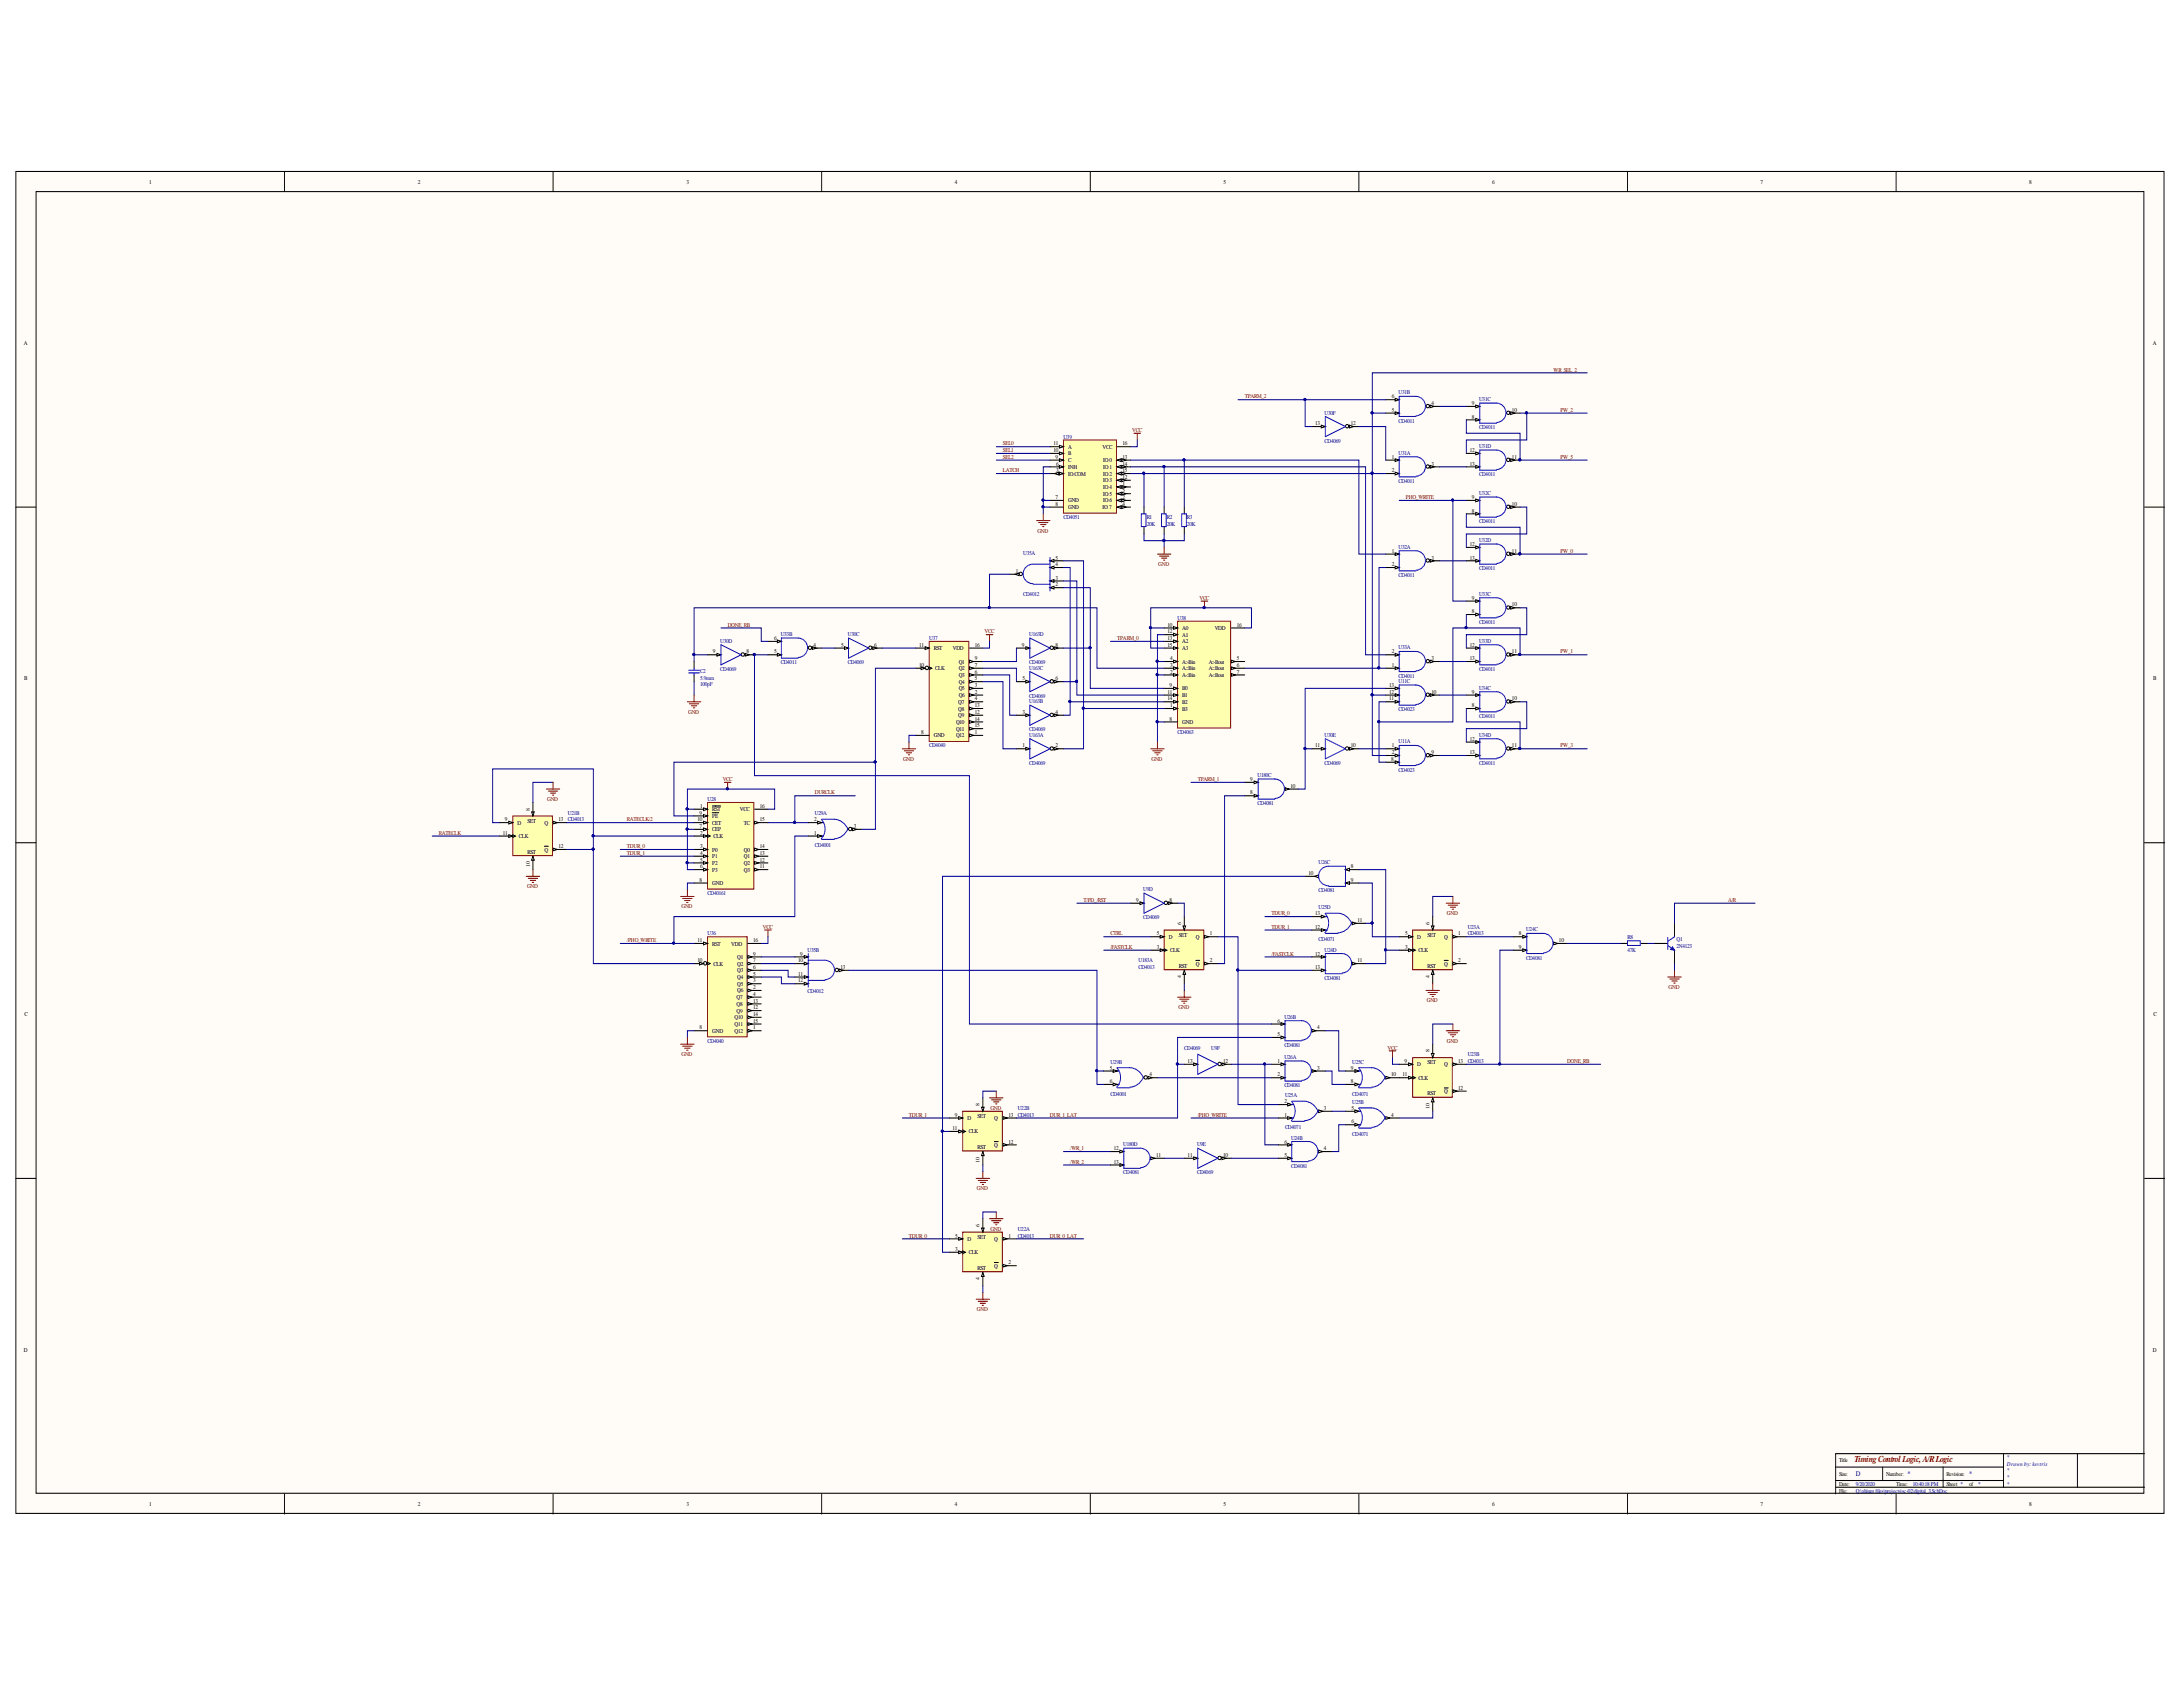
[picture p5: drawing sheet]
<svg xmlns="http://www.w3.org/2000/svg" width="279mm" height="216mm" viewBox="0 0 279 216" stroke-linecap="round" stroke-linejoin="round" font-family="sans-serif">
<defs><g id="words">
<text font-size="1.2" fill="#800000" x="237.4" y="187.2">TimingControl Logic,A/RLogic</text>
<g font-size=".9" fill="#000080">
<text x="237.5" y="188.9">D</text>
<text x="244.1" y="188.9">*</text>
<text x="252" y="188.9">*</text>
</g>
<g font-size=".8">
<text x="19.1" y="23.5">1</text>
<text x="53.5" y="23.5">2</text>
<text x="87.8" y="23.5">3</text>
<text x="122.2" y="23.5">4</text>
<text x="156.6" y="23.5">5</text>
<text x="191" y="23.5">6</text>
<text x="225.3" y="23.5">7</text>
<text x="259.7" y="23.5">8</text>
<text x="3.1" y="44.1">A</text>
<text x="275.5" y="44.1">A</text>
<text x="178.1" y="52.7">5</text>
<text x="178.1" y="51">6</text>
<text x="183.2" y="51.8">4</text>
<text x="188.4" y="53.6">8</text>
<text x="188.4" y="51.8">9</text>
<text x="193.5" y="52.7">10</text>
<text x="134.8" y="57">11</text>
<text x="134.8" y="57.9">10</text>
<text x="135.1" y="58.7">9</text>
<text x="135.2" y="59.6">6</text>
<text x="136.7" y="57.4">A</text>
<text x="136.7" y="58.3">B</text>
<text x="136.7" y="59.1">C</text>
<text x="141.1" y="57.4">VCC</text>
<text x="141.2" y="59.1">IO 0</text>
<text x="143.7" y="58.7">13</text>
<text x="143.7" y="59.6">14</text>
<text x="143.7" y="57">16</text>
<text x="168.3" y="54.4">13</text>
<text x="172.9" y="54.4">12</text>
<text x="178.1" y="58.7">1</text>
<text x="183.2" y="59.6">3</text>
<text x="188.1" y="57.9">12</text>
<text x="188.1" y="59.6">13</text>
<text x="193.5" y="58.7">11</text>
<text x="135.1" y="63.9">7</text>
<text x="135.1" y="64.7">8</text>
<text x="135.2" y="60.4">3</text>
<text x="136.7" y="60">INH</text>
<text x="136.7" y="60.9">IO COM</text>
<text x="136.7" y="64.3">GND</text>
<text x="136.7" y="65.2">GND</text>
<text x="141.1" y="65.2">IO 7</text>
<text x="141.2" y="60">IO 1</text>
<text x="141.2" y="60.9">IO 2</text>
<text x="141.2" y="61.7">IO 3</text>
<text x="141.2" y="62.6">IO 4</text>
<text x="141.2" y="63.4">IO 5</text>
<text x="141.2" y="64.3">IO 6</text>
<text x="143.7" y="60.4">15</text>
<text x="143.7" y="61.3">12</text>
<text x="143.7" y="62.2">1</text>
<text x="143.7" y="63">5</text>
<text x="143.7" y="63.9">2</text>
<text x="143.7" y="64.7">4</text>
<text x="178.1" y="60.4">2</text>
<text x="188.4" y="65.6">8</text>
<text x="188.4" y="63.9">9</text>
<text x="193.5" y="64.7">10</text>
<text x="135.1" y="71.6">5</text>
<text x="178.1" y="70.7">1</text>
<text x="183.2" y="71.6">3</text>
<text x="188.1" y="69.9">12</text>
<text x="188.1" y="71.6">13</text>
<text x="193.5" y="70.7">11</text>
<text x="130" y="73.3">1</text>
<text x="135.1" y="74.2">3</text>
<text x="135.1" y="75">2</text>
<text x="135.1" y="72.5">4</text>
<text x="178.1" y="72.5">2</text>
<text x="188.4" y="76.8">9</text>
<text x="193.5" y="77.6">10</text>
<text x="91.3" y="83.6">9</text>
<text x="95.5" y="83.6">8</text>
<text x="99.1" y="83.6">5</text>
<text x="99.1" y="81.9">6</text>
<text x="104.1" y="82.8">4</text>
<text x="107.7" y="82.8">5</text>
<text x="111.9" y="82.8">6</text>
<text x="117.6" y="82.8">11</text>
<text x="119.5" y="83.2">RST</text>
<text x="122" y="83.2">VDD</text>
<text x="124.8" y="82.8">16</text>
<text x="130.8" y="82.8">9</text>
<text x="135.1" y="82.8">8</text>
<text x="149.4" y="80.2">10</text>
<text x="149.4" y="81.1">12</text>
<text x="149.4" y="81.9">13</text>
<text x="149.4" y="82.8">15</text>
<text x="151.3" y="80.6">A0</text>
<text x="151.3" y="81.5">A1</text>
<text x="151.3" y="82.3">A2</text>
<text x="151.3" y="83.2">A3</text>
<text x="155.5" y="80.6">VDD</text>
<text x="158.3" y="80.2">16</text>
<text x="178.1" y="83.6">2</text>
<text x="188.1" y="82.8">12</text>
<text x="188.4" y="78.5">8</text>
<text x="193.5" y="83.6">11</text>
<text x="3.1" y="87.1">B</text>
<text x="117.6" y="85.4">10</text>
<text x="119.7" y="85.8">CLK</text>
<text x="122.7" y="89.2">Q6</text>
<text x="122.7" y="88.4">Q5</text>
<text x="122.7" y="87.5">Q4</text>
<text x="122.7" y="86.6">Q3</text>
<text x="122.7" y="85.8">Q2</text>
<text x="122.7" y="84.9">Q1</text>
<text x="124.8" y="89.6">4</text>
<text x="124.8" y="88.8">2</text>
<text x="124.8" y="87.9">3</text>
<text x="124.8" y="87.1">5</text>
<text x="124.8" y="86.2">6</text>
<text x="124.8" y="85.4">7</text>
<text x="124.8" y="84.5">9</text>
<text x="130.9" y="87.1">5</text>
<text x="135.1" y="87.1">6</text>
<text x="149.4" y="88.8">11</text>
<text x="149.4" y="89.6">14</text>
<text x="149.7" y="87.9">9</text>
<text x="149.8" y="84.5">4</text>
<text x="149.8" y="85.4">3</text>
<text x="149.8" y="86.2">2</text>
<text x="151.3" y="84.9">A&gt;Bin</text>
<text x="151.3" y="85.8">A=Bin</text>
<text x="151.3" y="86.6">A&lt;Bin</text>
<text x="151.3" y="88.4">B0</text>
<text x="151.3" y="89.2">B1</text>
<text x="154.7" y="86.6">A&lt;Bout</text>
<text x="154.7" y="85.8">A=Bout</text>
<text x="154.7" y="84.9">A&gt;Bout</text>
<text x="158.3" y="86.2">7</text>
<text x="158.3" y="85.4">6</text>
<text x="158.3" y="84.5">5</text>
<text x="177.8" y="89.6">11</text>
<text x="177.8" y="88.8">12</text>
<text x="177.8" y="87.9">13</text>
<text x="178.1" y="85.4">1</text>
<text x="183.2" y="84.5">3</text>
<text x="183.2" y="88.8">10</text>
<text x="188.1" y="84.5">13</text>
<text x="188.4" y="88.8">9</text>
<text x="193.5" y="89.6">10</text>
<text x="275.6" y="87.1">B</text>
<text x="117.9" y="93.9">8</text>
<text x="119.5" y="94.4">GND</text>
<text x="122.4" y="94.4">Q12</text>
<text x="122.4" y="93.5">Q11</text>
<text x="122.4" y="92.7">Q10</text>
<text x="122.6" y="91.8">Q9</text>
<text x="122.6" y="90.9">Q8</text>
<text x="122.6" y="90.1">Q7</text>
<text x="124.8" y="93.9">1</text>
<text x="124.8" y="93.1">15</text>
<text x="124.8" y="92.2">14</text>
<text x="124.8" y="91.4">12</text>
<text x="124.8" y="90.5">13</text>
<text x="130.9" y="95.7">1</text>
<text x="130.9" y="91.4">3</text>
<text x="135.1" y="95.7">2</text>
<text x="135.1" y="91.4">4</text>
<text x="149.7" y="92.2">8</text>
<text x="149.8" y="90.5">1</text>
<text x="151.3" y="90.9">B3</text>
<text x="151.3" y="92.7">GND</text>
<text x="151.3" y="90.1">B2</text>
<text x="168.3" y="95.7">11</text>
<text x="172.9" y="95.7">10</text>
<text x="178.1" y="95.7">1</text>
<text x="188.1" y="94.8">12</text>
<text x="188.4" y="90.5">8</text>
<text x="193.5" y="95.7">11</text>
<text x="160" y="101.7">8</text>
<text x="160" y="100">9</text>
<text x="165.2" y="100.8">10</text>
<text x="178.1" y="97.4">8</text>
<text x="178.1" y="96.5">2</text>
<text x="183.2" y="96.5">9</text>
<text x="188.1" y="96.5">13</text>
<text x="64.3" y="106.8">11</text>
<text x="64.6" y="105.1">9</text>
<text x="66.2" y="105.5">D</text>
<text x="66.4" y="107.3">CLK</text>
<text x="67.5" y="105.3">SET</text>
<text x="69.7" y="105.5">Q</text>
<text x="71.5" y="105.1">13</text>
<text x="89.3" y="105.1">10</text>
<text x="89.5" y="104.3">9</text>
<text x="89.5" y="106">7</text>
<text x="89.6" y="103.4">1</text>
<text x="89.6" y="106.8">2</text>
<text x="91.2" y="103.8">RST</text>
<text x="91.2" y="104.7">PE</text>
<text x="91.2" y="105.5">CET</text>
<text x="91.2" y="106.4">CEP</text>
<text x="91.3" y="107.3">CLK</text>
<text x="94.7" y="103.8">VCC</text>
<text x="95.2" y="105.5">TC</text>
<text x="97.3" y="105.1">15</text>
<text x="97.3" y="103.4">16</text>
<text x="104.2" y="106.8">1</text>
<text x="104.2" y="105.1">2</text>
<text x="109.3" y="106">3</text>
<text x="67.5" y="109.2">RST</text>
<text x="69.7" y="109">Q</text>
<text x="71.5" y="108.5">12</text>
<text x="89.5" y="112.8">8</text>
<text x="89.6" y="108.5">3</text>
<text x="89.6" y="109.4">4</text>
<text x="89.6" y="110.3">5</text>
<text x="89.6" y="111.1">6</text>
<text x="91.2" y="109">P0</text>
<text x="91.2" y="109.8">P1</text>
<text x="91.2" y="110.7">P2</text>
<text x="91.2" y="111.6">P3</text>
<text x="91.2" y="113.3">GND</text>
<text x="95.2" y="109">Q0</text>
<text x="95.2" y="109.8">Q1</text>
<text x="95.2" y="110.7">Q2</text>
<text x="95.2" y="111.6">Q3</text>
<text x="97.3" y="108.5">14</text>
<text x="97.3" y="109.4">13</text>
<text x="97.3" y="110.3">12</text>
<text x="97.3" y="111.1">11</text>
<text x="167.5" y="112">10</text>
<text x="172.9" y="111.1">8</text>
<text x="172.9" y="112.8">9</text>
<text x="145.4" y="115.4">9</text>
<text x="148.1" y="119.7">5</text>
<text x="149.7" y="115.4">8</text>
<text x="150.9" y="119.9">SET</text>
<text x="154.8" y="119.7">1</text>
<text x="168.3" y="117.1">13</text>
<text x="168.3" y="118.9">12</text>
<text x="173.8" y="118">11</text>
<text x="179.9" y="119.7">5</text>
<text x="182.7" y="119.9">SET</text>
<text x="186.6" y="119.7">1</text>
<text x="194.4" y="119.7">8</text>
<text x="89.3" y="123.2">10</text>
<text x="89.3" y="120.6">11</text>
<text x="91.2" y="121">RST</text>
<text x="91.3" y="123.6">CLK</text>
<text x="93.6" y="121">VDD</text>
<text x="94.3" y="125.3">Q4</text>
<text x="94.3" y="124.4">Q3</text>
<text x="94.3" y="123.6">Q2</text>
<text x="94.3" y="122.7">Q1</text>
<text x="96.4" y="125.7">3</text>
<text x="96.4" y="124.9">5</text>
<text x="96.4" y="124">6</text>
<text x="96.4" y="123.2">7</text>
<text x="96.4" y="122.3">9</text>
<text x="96.4" y="120.6">16</text>
<text x="102.2" y="123.2">10</text>
<text x="102.2" y="124.9">11</text>
<text x="102.2" y="125.7">12</text>
<text x="102.4" y="122.3">9</text>
<text x="107.6" y="124">13</text>
<text x="148.1" y="121.4">3</text>
<text x="149.6" y="120.1">D</text>
<text x="149.8" y="121.9">CLK</text>
<text x="150.9" y="123.8">RST</text>
<text x="153" y="120.1">Q</text>
<text x="153" y="123.6">Q</text>
<text x="154.8" y="123.2">2</text>
<text x="168.3" y="122.3">12</text>
<text x="168.3" y="124">13</text>
<text x="173.8" y="123.2">11</text>
<text x="179.9" y="121.4">3</text>
<text x="181.4" y="120.1">D</text>
<text x="181.6" y="121.9">CLK</text>
<text x="182.7" y="123.8">RST</text>
<text x="184.8" y="120.1">Q</text>
<text x="184.8" y="123.6">Q</text>
<text x="186.6" y="123.2">2</text>
<text x="194.4" y="121.4">9</text>
<text x="199.5" y="120.6">10</text>
<text x="3.2" y="130">C</text>
<text x="89.5" y="131.7">8</text>
<text x="94" y="131.3">Q11</text>
<text x="94" y="130.5">Q10</text>
<text x="94.3" y="129.6">Q9</text>
<text x="94.3" y="128.7">Q8</text>
<text x="94.3" y="127.9">Q7</text>
<text x="94.3" y="127">Q6</text>
<text x="94.3" y="126.2">Q5</text>
<text x="96.4" y="131.7">1</text>
<text x="96.4" y="130.9">15</text>
<text x="96.4" y="130">14</text>
<text x="96.4" y="129.2">12</text>
<text x="96.4" y="128.3">13</text>
<text x="96.4" y="127.4">4</text>
<text x="96.4" y="126.6">2</text>
<text x="163.5" y="130.9">6</text>
<text x="168.6" y="131.7">4</text>
<text x="275.6" y="130">C</text>
<text x="91.2" y="132.2">GND</text>
<text x="94" y="132.2">Q12</text>
<text x="142" y="136.9">5</text>
<text x="147.1" y="137.8">4</text>
<text x="152" y="136">13</text>
<text x="156.6" y="136">12</text>
<text x="163.5" y="136">1</text>
<text x="163.5" y="137.8">2</text>
<text x="163.5" y="132.6">5</text>
<text x="168.6" y="136.9">3</text>
<text x="172.9" y="136.9">9</text>
<text x="178" y="137.8">10</text>
<text x="179.5" y="137.8">11</text>
<text x="179.8" y="136">9</text>
<text x="181.4" y="136.5">D</text>
<text x="182.7" y="136.2">SET</text>
<text x="184.8" y="136.5">Q</text>
<text x="186.6" y="136">13</text>
<text x="122.2" y="142.9">9</text>
<text x="123.8" y="143.3">D</text>
<text x="125.1" y="143.1">SET</text>
<text x="127.3" y="143.3">Q</text>
<text x="129.1" y="142.9">13</text>
<text x="142" y="138.6">6</text>
<text x="164.4" y="141.2">2</text>
<text x="164.4" y="142.9">1</text>
<text x="169.5" y="142.1">3</text>
<text x="172.9" y="138.6">8</text>
<text x="173" y="143.8">6</text>
<text x="173" y="142.1">5</text>
<text x="178" y="142.9">4</text>
<text x="181.6" y="138.2">CLK</text>
<text x="182.7" y="140.2">RST</text>
<text x="184.8" y="139.9">Q</text>
<text x="186.6" y="139.5">12</text>
<text x="121.9" y="144.6">11</text>
<text x="124" y="145.1">CLK</text>
<text x="125.1" y="147">RST</text>
<text x="127.3" y="146.8">Q</text>
<text x="129.1" y="146.3">12</text>
<text x="142.6" y="147.2">12</text>
<text x="142.6" y="148.9">13</text>
<text x="148" y="148.1">11</text>
<text x="152" y="148.1">11</text>
<text x="156.6" y="148.1">10</text>
<text x="164.4" y="146.3">6</text>
<text x="164.4" y="148.1">5</text>
<text x="169.5" y="147.2">4</text>
<text x="122.3" y="160.1">3</text>
<text x="122.3" y="158.4">5</text>
<text x="123.8" y="158.8">D</text>
<text x="124" y="160.5">CLK</text>
<text x="125.1" y="158.5">SET</text>
<text x="127.3" y="158.8">Q</text>
<text x="129.1" y="158.4">1</text>
<text x="129.1" y="161.8">2</text>
<text x="125.1" y="162.5">RST</text>
<text x="127.3" y="162.2">Q</text>
<text x="3.1" y="173">D</text>
<text x="275.5" y="173">D</text>
<text x="235.4" y="187.2">Title</text>
<text x="235.4" y="188.9">Size:</text>
<text x="235.4" y="190.2">Date:</text>
<text x="235.4" y="191">File:</text>
<text x="241.4" y="188.9">Number:</text>
<text x="242.7" y="190.2">Time:</text>
<text x="249.1" y="188.9">Revision:</text>
<text x="249.1" y="190.2">Sheet *</text>
<text x="252" y="190.2">of</text>
<text x="19.1" y="192.7">1</text>
<text x="53.5" y="192.7">2</text>
<text x="87.8" y="192.7">3</text>
<text x="122.2" y="192.7">4</text>
<text x="156.6" y="192.7">5</text>
<text x="191" y="192.7">6</text>
<text x="225.3" y="192.7">7</text>
<text x="259.7" y="192.7">8</text>
</g>
<g font-size=".8" fill="#800000">
<text x="198.8" y="47.5">WR_SEL_2</text>
<text x="159.3" y="51">TPARM_2</text>
<text x="199.7" y="52.7">PW_2</text>
<text x="128.4" y="57">SEL0</text>
<text x="128.4" y="57.9">SEL1</text>
<text x="128.4" y="58.7">SEL2</text>
<text x="144.9" y="55.3">VCC</text>
<text x="199.7" y="58.7">PW_5</text>
<text x="128.4" y="60.4">LATCH</text>
<text x="179.9" y="63.9">PHO_WRITE</text>
<text x="132.8" y="68.2">GND</text>
<text x="199.7" y="70.7">PW_0</text>
<text x="148.2" y="72.4">GND</text>
<text x="153.5" y="76.8">VCC</text>
<text x="93.1" y="80.2">DONE_RB</text>
<text x="126" y="81.1">VCC</text>
<text x="143" y="81.9">TPARM_0</text>
<text x="199.7" y="83.6">PW_1</text>
<text x="88.1" y="91.3">GND</text>
<text x="199.7" y="95.7">PW_3</text>
<text x="92.5" y="100">VCC</text>
<text x="104.3" y="101.7">DURCLK</text>
<text x="115.6" y="97.4">GND</text>
<text x="147.4" y="97.4">GND</text>
<text x="153.3" y="100">TPARM_1</text>
<text x="56.2" y="106.8">RATECLK</text>
<text x="70" y="102.5">GND</text>
<text x="80.2" y="105.1">RATECLK/2</text>
<text x="67.5" y="113.7">GND</text>
<text x="80.2" y="108.5">TDUR_0</text>
<text x="80.2" y="109.4">TDUR_1</text>
<text x="87.2" y="116.3">GND</text>
<text x="97.7" y="118.9">VCC</text>
<text x="138.7" y="115.4">T/PD_/RST</text>
<text x="142.1" y="119.7">CTRL</text>
<text x="162.7" y="117.1">TDUR_0</text>
<text x="162.7" y="118.9">TDUR_1</text>
<text x="185.2" y="117.1">GND</text>
<text x="221.2" y="115.4">A/R</text>
<text x="80.2" y="120.6">/PHO_WRITE</text>
<text x="142.1" y="121.4">/FASTCLK</text>
<text x="162.7" y="122.3">/FASTCLK</text>
<text x="150.8" y="129.1">GND</text>
<text x="182.6" y="128.3">GND</text>
<text x="213.6" y="126.6">GND</text>
<text x="87.2" y="135.2">GND</text>
<text x="177.6" y="134.3">VCC</text>
<text x="185.2" y="133.4">GND</text>
<text x="200.6" y="136">DONE_RB</text>
<text x="116.3" y="142.9">TDUR_1</text>
<text x="126.8" y="142">GND</text>
<text x="134.4" y="142.9">DUR_1_LAT</text>
<text x="153.3" y="142.9">/PHO_WRITE</text>
<text x="137" y="147.2">/WR_1</text>
<text x="137" y="148.9">/WR_2</text>
<text x="125" y="152.3">GND</text>
<text x="116.3" y="158.4">TDUR_0</text>
<text x="126.8" y="157.5">GND</text>
<text x="134.4" y="158.4">DUR_0_LAT</text>
<text x="125" y="167.8">GND</text>
</g>
<g font-size=".8" fill="#000080">
<text x="169.5" y="53">U30F</text>
<text x="179" y="50.5">U31B</text>
<text x="189.3" y="51.3">U31C</text>
<text x="136.1" y="56.1">U39</text>
<text x="169.5" y="56.7">CD4069</text>
<text x="179" y="58.2">U31A</text>
<text x="179" y="54.1">CD4011</text>
<text x="189.3" y="54.9">CD4011</text>
<text x="189.3" y="57.3">U31D</text>
<text x="179" y="61.8">CD4011</text>
<text x="189.3" y="63.4">U32C</text>
<text x="189.3" y="61">CD4011</text>
<text x="130.9" y="71.1">U35A</text>
<text x="136.1" y="66.5">CD4051</text>
<text x="146.8" y="67.3">20K</text>
<text x="146.8" y="66.5">R1</text>
<text x="149.3" y="67.3">20K</text>
<text x="149.3" y="66.5">R2</text>
<text x="151.9" y="67.3">20K</text>
<text x="151.9" y="66.5">R3</text>
<text x="179" y="70.2">U32A</text>
<text x="189.3" y="69.4">U32D</text>
<text x="189.3" y="67">CD4011</text>
<text x="130.9" y="76.3">CD4012</text>
<text x="179" y="73.8">CD4011</text>
<text x="189.3" y="73">CD4011</text>
<text x="189.3" y="76.2">U33C</text>
<text x="92.2" y="82.3">U30D</text>
<text x="99.9" y="81.4">U33B</text>
<text x="108.5" y="81.4">U30C</text>
<text x="118.9" y="81.9">U37</text>
<text x="131.7" y="81.4">U163D</text>
<text x="150.7" y="79.3">U38</text>
<text x="179" y="83.1">U33A</text>
<text x="189.3" y="82.3">U33D</text>
<text x="189.3" y="79.9">CD4011</text>
<text x="89.6" y="87.8">100pF</text>
<text x="89.6" y="86.1">C2</text>
<text x="89.6" y="87">5.9mm</text>
<text x="92.2" y="85.9">CD4069</text>
<text x="99.9" y="85">CD4011</text>
<text x="108.5" y="85">CD4069</text>
<text x="131.7" y="90">U163B</text>
<text x="131.7" y="85.7">U163C</text>
<text x="131.7" y="89.3">CD4069</text>
<text x="131.7" y="85">CD4069</text>
<text x="179" y="86.7">CD4011</text>
<text x="179" y="87.4">U11C</text>
<text x="189.3" y="85.9">CD4011</text>
<text x="189.3" y="88.3">U34C</text>
<text x="118.9" y="95.7">CD4040</text>
<text x="131.7" y="94.3">U163A</text>
<text x="131.7" y="93.6">CD4069</text>
<text x="150.7" y="93.9">CD4063</text>
<text x="169.5" y="94.3">U30E</text>
<text x="179" y="95.1">U11A</text>
<text x="179" y="91">CD4023</text>
<text x="189.3" y="94.3">U34D</text>
<text x="189.3" y="91.9">CD4011</text>
<text x="131.7" y="97.9">CD4069</text>
<text x="160.9" y="99.4">U180C</text>
<text x="169.5" y="97.9">CD4069</text>
<text x="179" y="98.8">CD4023</text>
<text x="189.3" y="97.9">CD4011</text>
<text x="72.7" y="104.3">U21B</text>
<text x="72.7" y="105.1">CD4013</text>
<text x="90.6" y="102.5">U28</text>
<text x="104.3" y="104.3">U29A</text>
<text x="160.9" y="103">CD4081</text>
<text x="104.3" y="108.5">CD4001</text>
<text x="168.8" y="110.6">U26C</text>
<text x="90.6" y="119.7">U36</text>
<text x="90.6" y="114.6">CD40161</text>
<text x="146.3" y="114">U9D</text>
<text x="146.3" y="117.7">CD4069</text>
<text x="168.8" y="116.4">U25D</text>
<text x="168.8" y="114.2">CD4081</text>
<text x="187.8" y="118.9">U23A</text>
<text x="187.8" y="119.7">CD4013</text>
<text x="195.3" y="119.2">U24C</text>
<text x="103.4" y="121.8">U35B</text>
<text x="145.7" y="123.2">U183A</text>
<text x="145.7" y="124">CD4013</text>
<text x="168.8" y="120.5">CD4071</text>
<text x="169.5" y="121.8">U24D</text>
<text x="169.5" y="125.4">CD4081</text>
<text x="195.3" y="122.8">CD4081</text>
<text x="208.3" y="121.8">47K</text>
<text x="208.3" y="120.2">R8</text>
<text x="214.6" y="120.5">Q1</text>
<text x="214.6" y="121.3">2N4123</text>
<text x="103.4" y="127.1">CD4012</text>
<text x="164.4" y="130.4">U26B</text>
<text x="90.6" y="133.5">CD4040</text>
<text x="142.1" y="136.1">U29B</text>
<text x="151.6" y="134.3">CD4069</text>
<text x="155" y="134.3">U9F</text>
<text x="164.4" y="135.5">U26A</text>
<text x="164.4" y="134">CD4081</text>
<text x="173.1" y="136.1">U25C</text>
<text x="187.8" y="135.2">U23B</text>
<text x="187.8" y="136">CD4013</text>
<text x="130.3" y="142.1">U22B</text>
<text x="130.3" y="142.9">CD4013</text>
<text x="142.1" y="140.2">CD4001</text>
<text x="164.4" y="139.1">CD4081</text>
<text x="164.5" y="140.4">U25A</text>
<text x="173.1" y="141.3">U25B</text>
<text x="173.1" y="140.2">CD4071</text>
<text x="143.8" y="146.7">U180D</text>
<text x="153.2" y="146.7">U9E</text>
<text x="164.5" y="144.5">CD4071</text>
<text x="165.2" y="145.8">U24B</text>
<text x="165.2" y="149.4">CD4081</text>
<text x="173.1" y="145.4">CD4071</text>
<text x="143.8" y="150.3">CD4081</text>
<text x="153.2" y="150.3">CD4069</text>
<text x="130.3" y="157.5">U22A</text>
<text x="130.3" y="158.4">CD4013</text>
<text x="237.5" y="190.2">9/20/2020</text>
<text x="237.5" y="191">Q:\altium files\projects\sc-02\digital_3.SchDoc</text>
<text x="244.8" y="190.2">10:40:18PM</text>
<text x="253.2" y="190.2">*</text>
<text x="256.9" y="186.7">*</text>
<text x="256.9" y="187.6">Drawn by: kevtris</text>
<text x="256.9" y="188.4">*</text>
<text x="256.9" y="189.3">*</text>
<text x="256.9" y="190.2">*</text>
</g>
<g font-size=".7">
<text x="67.8" y="103.7" transform="rotate(-90 67.8 103.7)">8</text>
<text x="67.8" y="111" transform="rotate(-90 67.8 111)">10</text>
<text x="151.2" y="118.3" transform="rotate(-90 151.2 118.3)">6</text>
<text x="183" y="118.3" transform="rotate(-90 183 118.3)">6</text>
<text x="151.2" y="125.2" transform="rotate(-90 151.2 125.2)">4</text>
<text x="183" y="125.2" transform="rotate(-90 183 125.2)">4</text>
<text x="183" y="134.7" transform="rotate(-90 183 134.7)">8</text>
<text x="125.4" y="141.5" transform="rotate(-90 125.4 141.5)">8</text>
<text x="183" y="141.9" transform="rotate(-90 183 141.9)">10</text>
<text x="125.4" y="148.8" transform="rotate(-90 125.4 148.8)">10</text>
<text x="125.4" y="157" transform="rotate(-90 125.4 157)">6</text>
<text x="125.4" y="163.9" transform="rotate(-90 125.4 163.9)">4</text>
</g>
</g></defs>
<g fill="#fffcf8" stroke="#000" stroke-width=".13">
<path d="M2 21.9h275v171.8h-275z"/>
<path d="M4.6 24.5h269.8v166.6h-269.8z"/>
</g>
<g fill="none" stroke="#000" stroke-width=".13">
<path d="M36.4 21.9v2.6M70.8 21.9v2.6M105.2 21.9v2.6M139.5 21.9v2.6M173.9 21.9v2.6M208.3 21.9v2.6M242.7 21.9v2.6M2 64.9h2.6M187.7 70.1h1.7M274.5 64.9h2.6M2 107.9h2.6M274.5 107.9h2.6"/>
<path d="M2 150.8h2.6M274.5 150.8h2.6M36.4 191.2v2.6M70.8 191.2v2.6M105.2 191.2v2.6M139.5 191.2v2.6M173.9 191.2v2.6M208.3 191.2v2.6M234.9 187.8h21.5M234.9 190.3h39.6M234.9 189.5h21.5M241 187.8v1.7"/>
<path d="M242.7 191.2v2.6M248.7 187.8v2.5M256.4 186v4.3M265.9 186h-31v5.2M274.5 186h-8.6v4.3"/>
</g>
<path d="M188.9 69.9l.5 .2-.5 .1z" fill="#fffcf8"/>
<path d="M187.7 71.8h1.7M188.9 69.9l.5 .2-.5 .1z" fill="none" stroke="#000" stroke-width=".13"/>
<path d="M188.9 71.6l.5 .2-.5 .1z" fill="#fffcf8"/>
<path d="M188.9 71.6l.5 .2-.5 .1zM192.8 70.9h1.7" fill="none" stroke="#000" stroke-width=".13"/>
<path d="M191.5 72.1a1.25 1.25 0 0 0 1.2-1.2 1.25 1.25 0 0 0-1.2-1.3h-2.1v2.6h2.1" fill="none" stroke="#00f" stroke-width=".13"/>
<circle cx="193" cy="70.9" r=".21" fill="#fffcf8" stroke="#000" stroke-width=".13"/>
<path d="M193.3 70.7l.6 .2-.6 .2z" fill="#fffcf8"/>
<path d="M193.3 70.7l.6 .2-.6 .2zM187.7 82.9h1.7" fill="none" stroke="#000" stroke-width=".13"/>
<circle cx="194.5" cy="70.9" r=".13" fill="#000080" stroke="#000080" stroke-width=".13"/>
<path d="M188.9 82.8l.5 .1-.5 .2z" fill="#fffcf8"/>
<path d="M187.7 84.7h1.7M188.9 82.8l.5 .1-.5 .2z" fill="none" stroke="#000" stroke-width=".13"/>
<path d="M188.9 84.5l.5 .2-.5 .1z" fill="#fffcf8"/>
<path d="M188.9 84.5l.5 .2-.5 .1zM192.8 83.8h1.7" fill="none" stroke="#000" stroke-width=".13"/>
<path d="M191.5 85a1.25 1.25 0 0 0 1.2-1.2 1.25 1.25 0 0 0-1.2-1.3h-2.1v2.6h2.1" fill="none" stroke="#00f" stroke-width=".13"/>
<circle cx="193" cy="83.8" r=".22" fill="#fffcf8" stroke="#000" stroke-width=".13"/>
<path d="M193.3 83.6l.6 .2-.6 .2z" fill="#fffcf8"/>
<path d="M187.7 65.8h1.7M193.3 83.6l.6 .2-.6 .2z" fill="none" stroke="#000" stroke-width=".13"/>
<circle cx="194.5" cy="83.8" r=".13" fill="#000080" stroke="#000080" stroke-width=".13"/>
<path d="M188.9 65.6l.5 .2-.5 .1z" fill="#fffcf8"/>
<path d="M187.7 64h1.7M188.9 65.6l.5 .2-.5 .1z" fill="none" stroke="#000" stroke-width=".13"/>
<path d="M188.9 63.9l.5 .1-.5 .2z" fill="#fffcf8"/>
<path d="M188.9 63.9l.5 .1-.5 .2zM192.8 64.9h1.7" fill="none" stroke="#000" stroke-width=".13"/>
<circle cx="193" cy="64.9" r=".21" fill="#fffcf8" stroke="#000" stroke-width=".13"/>
<path d="M193.3 64.7l.6 .2-.6 .2z" fill="#fffcf8"/>
<path d="M193.3 64.7l.6 .2-.6 .2zM187.7 95h1.7" fill="none" stroke="#000" stroke-width=".13"/>
<path d="M191.5 66.1a1.25 1.25 0 0 0 1.2-1.2 1.25 1.25 0 0 0-1.2-1.3h-2.1v2.6h2.1" fill="none" stroke="#00f" stroke-width=".13"/>
<path d="M194.5 64.9h.9v3.4h-7.7v1.8" fill="none" stroke="#000080" stroke-width=".13"/>
<path d="M188.9 94.8l.5 .2-.5 .1z" fill="#fffcf8"/>
<path d="M187.7 96.7h1.7M188.9 94.8l.5 .2-.5 .1z" fill="none" stroke="#000" stroke-width=".13"/>
<path d="M188.9 96.5l.5 .2-.5 .2z" fill="#fffcf8"/>
<path d="M188.9 96.5l.5 .2-.5 .2zM192.8 95.8h1.7" fill="none" stroke="#000" stroke-width=".13"/>
<path d="M191.5 97a1.25 1.25 0 0 0 1.2-1.2 1.25 1.25 0 0 0-1.2-1.3h-2.1v2.6h2.1" fill="none" stroke="#00f" stroke-width=".13"/>
<circle cx="193" cy="95.8" r=".21" fill="#fffcf8" stroke="#000" stroke-width=".13"/>
<path d="M193.3 95.7l.6 .1-.6 .2z" fill="#fffcf8"/>
<path d="M187.7 78.6h1.7M193.3 95.7l.6 .1-.6 .2z" fill="none" stroke="#000" stroke-width=".13"/>
<circle cx="194.5" cy="95.8" r=".13" fill="#000080" stroke="#000080" stroke-width=".13"/>
<path d="M188.9 78.5l.5 .1-.5 .2z" fill="#fffcf8"/>
<path d="M187.7 76.9h1.7M188.9 78.5l.5 .1-.5 .2z" fill="none" stroke="#000" stroke-width=".13"/>
<path d="M188.9 76.8l.5 .1-.5 .2z" fill="#fffcf8"/>
<path d="M188.9 76.8l.5 .1-.5 .2zM192.8 77.8h1.7" fill="none" stroke="#000" stroke-width=".13"/>
<circle cx="193" cy="77.7" r=".21" fill="#fffcf8" stroke="#000" stroke-width=".13"/>
<path d="M193.3 77.6l.6 .2-.6 .2z" fill="#fffcf8"/>
<path d="M193.3 77.6l.6 .2-.6 .2zM187.7 90.7h1.7" fill="none" stroke="#000" stroke-width=".13"/>
<path d="M191.5 79a1.25 1.25 0 0 0 1.2-1.3 1.25 1.25 0 0 0-1.2-1.2h-2.1v2.6h2.1" fill="none" stroke="#00f" stroke-width=".13"/>
<path d="M194.5 77.8h.9v3.4h-7.7v1.7" fill="none" stroke="#000080" stroke-width=".13"/>
<path d="M188.9 90.5l.5 .2-.5 .1z" fill="#fffcf8"/>
<path d="M187.7 89h1.7M188.9 90.5l.5 .2-.5 .1z" fill="none" stroke="#000" stroke-width=".13"/>
<path d="M188.9 88.8l.5 .2-.5 .1z" fill="#fffcf8"/>
<path d="M188.9 88.8l.5 .2-.5 .1zM192.8 89.8h1.7" fill="none" stroke="#000" stroke-width=".13"/>
<circle cx="193" cy="89.8" r=".21" fill="#fffcf8" stroke="#000" stroke-width=".13"/>
<path d="M193.3 89.6l.6 .2-.6 .2z" fill="#fffcf8"/>
<path d="M187.7 53.7h1.7M193.3 89.6l.6 .2-.6 .2z" fill="none" stroke="#000" stroke-width=".13"/>
<path d="M191.5 91a1.25 1.25 0 0 0 1.2-1.2 1.25 1.25 0 0 0-1.2-1.3h-2.1v2.6h2.1" fill="none" stroke="#00f" stroke-width=".13"/>
<path d="M194.5 89.8h.9v3.5h-7.7v1.7" fill="none" stroke="#000080" stroke-width=".13"/>
<path d="M188.9 53.6l.5 .1-.5 .2z" fill="#fffcf8"/>
<path d="M187.7 52h1.7M188.9 53.6l.5 .1-.5 .2z" fill="none" stroke="#000" stroke-width=".13"/>
<path d="M188.9 51.8l.5 .2-.5 .2z" fill="#fffcf8"/>
<path d="M188.9 51.8l.5 .2-.5 .2zM192.8 52.9h1.7" fill="none" stroke="#000" stroke-width=".13"/>
<circle cx="193" cy="52.8" r=".21" fill="#fffcf8" stroke="#000" stroke-width=".13"/>
<path d="M193.3 52.7l.6 .2-.6 .1z" fill="#fffcf8"/>
<path d="M187.7 58h1.7M193.3 52.7l.6 .2-.6 .1z" fill="none" stroke="#000" stroke-width=".13"/>
<path d="M191.5 54.1a1.25 1.25 0 0 0 1.2-1.3 1.25 1.25 0 0 0-1.2-1.2h-2.1v2.6h2.1" fill="none" stroke="#00f" stroke-width=".13"/>
<path d="M194.5 52.9h.9v3.4h-7.7v1.7" fill="none" stroke="#000080" stroke-width=".13"/>
<circle cx="195.4" cy="52.8" r=".13" fill="#000080" stroke="#000080" stroke-width=".13"/>
<path d="M188.9 57.9l.5 .1-.5 .2z" fill="#fffcf8"/>
<path d="M187.7 59.7h1.7M188.9 57.9l.5 .1-.5 .2z" fill="none" stroke="#000" stroke-width=".13"/>
<path d="M188.9 59.6l.5 .1-.5 .2z" fill="#fffcf8"/>
<path d="M188.9 59.6l.5 .1-.5 .2zM192.8 58.9h1.7" fill="none" stroke="#000" stroke-width=".13"/>
<path d="M191.5 60.1a1.25 1.25 0 0 0 1.2-1.3 1.25 1.25 0 0 0-1.2-1.2h-2.1v2.6h2.1" fill="none" stroke="#00f" stroke-width=".13"/>
<circle cx="193" cy="58.8" r=".22" fill="#fffcf8" stroke="#000" stroke-width=".13"/>
<path d="M193.3 58.7l.6 .2-.6 .2z" fill="#fffcf8"/>
<path d="M177.4 58.9h1.7M193.3 58.7l.6 .2-.6 .2z" fill="none" stroke="#000" stroke-width=".13"/>
<circle cx="194.5" cy="58.8" r=".13" fill="#000080" stroke="#000080" stroke-width=".13"/>
<path d="M178.6 58.7l.5 .2-.5 .2z" fill="#fffcf8"/>
<path d="M178.6 58.7l.5 .2-.5 .2zM177.4 60.6h1.7" fill="none" stroke="#000" stroke-width=".13"/>
<path d="M178.6 60.4l.5 .2-.5 .2z" fill="#fffcf8"/>
<path d="M182.5 59.7h1.7M178.6 60.4l.5 .2-.5 .2z" fill="none" stroke="#000" stroke-width=".13"/>
<circle cx="182.7" cy="59.7" r=".21" fill="#fffcf8" stroke="#000" stroke-width=".13"/>
<path d="M183 59.6l.5 .1-.5 .2z" fill="#fffcf8"/>
<path d="M177.4 52.9h1.7M183 59.6l.5 .1-.5 .2z" fill="none" stroke="#000" stroke-width=".13"/>
<path d="M181.2 60.9a1.25 1.25 0 0 0 1.2-1.2 1.25 1.25 0 0 0-1.2-1.2h-2.1v2.5h2.1" fill="none" stroke="#00f" stroke-width=".13"/>
<path d="M178.6 52.7l.5 .2-.5 .1z" fill="#fffcf8"/>
<path d="M177.4 51.2h1.7M178.6 52.7l.5 .2-.5 .1z" fill="none" stroke="#000" stroke-width=".13"/>
<path d="M178.6 51l.5 .2-.5 .1z" fill="#fffcf8"/>
<path d="M178.6 51l.5 .2-.5 .1zM182.5 52h1.7" fill="none" stroke="#000" stroke-width=".13"/>
<circle cx="182.7" cy="52" r=".21" fill="#fffcf8" stroke="#000" stroke-width=".13"/>
<path d="M183 51.8l.5 .2-.5 .2z" fill="#fffcf8"/>
<path d="M183 51.8l.5 .2-.5 .2zM177.4 70.9h1.7" fill="none" stroke="#000" stroke-width=".13"/>
<path d="M181.2 53.2a1.25 1.25 0 0 0 1.2-1.2 1.25 1.25 0 0 0-1.2-1.3h-2.1v2.6h2.1" fill="none" stroke="#00f" stroke-width=".13"/>
<path d="M178.6 70.7l.5 .2-.5 .2z" fill="#fffcf8"/>
<path d="M177.4 72.6h1.7M178.6 70.7l.5 .2-.5 .2z" fill="none" stroke="#000" stroke-width=".13"/>
<path d="M178.6 72.5l.5 .1-.5 .2z" fill="#fffcf8"/>
<path d="M178.6 72.5l.5 .1-.5 .2zM182.5 71.8h1.7" fill="none" stroke="#000" stroke-width=".13"/>
<circle cx="182.7" cy="71.7" r=".21" fill="#fffcf8" stroke="#000" stroke-width=".13"/>
<path d="M183 71.6l.5 .2-.5 .1z" fill="#fffcf8"/>
<path d="M183 71.6l.5 .2-.5 .1zM177.4 85.5h1.7" fill="none" stroke="#000" stroke-width=".13"/>
<path d="M181.2 73a1.25 1.25 0 0 0 1.2-1.3 1.25 1.25 0 0 0-1.2-1.2h-2.1v2.6h2.1" fill="none" stroke="#00f" stroke-width=".13"/>
<path d="M178.6 85.3l.5 .2-.5 .2z" fill="#fffcf8"/>
<path d="M177.4 83.8h1.7M178.6 85.3l.5 .2-.5 .2z" fill="none" stroke="#000" stroke-width=".13"/>
<path d="M178.6 83.6l.5 .2-.5 .2z" fill="#fffcf8"/>
<path d="M178.6 83.6l.5 .2-.5 .2zM182.5 84.7h1.7" fill="none" stroke="#000" stroke-width=".13"/>
<circle cx="182.7" cy="84.6" r=".21" fill="#fffcf8" stroke="#000" stroke-width=".13"/>
<path d="M183 84.5l.5 .2-.5 .1z" fill="#fffcf8"/>
<path d="M182.5 96.7h1.7M183 84.5l.5 .2-.5 .1z" fill="none" stroke="#000" stroke-width=".13"/>
<path d="M181.2 85.9a1.25 1.25 0 0 0 1.2-1.3 1.25 1.25 0 0 0-1.2-1.2h-2.1v2.5h2.1" fill="none" stroke="#00f" stroke-width=".13"/>
<circle cx="182.7" cy="96.7" r=".21" fill="#fffcf8" stroke="#000" stroke-width=".13"/>
<path d="M183 96.5l.5 .2-.5 .2z" fill="#fffcf8"/>
<path d="M177.4 95.8h1.7M183 96.5l.5 .2-.5 .2z" fill="none" stroke="#000" stroke-width=".13"/>
<path d="M178.6 95.7l.5 .1-.5 .2z" fill="#fffcf8"/>
<path d="M177.4 96.7h1.7M178.6 95.7l.5 .1-.5 .2z" fill="none" stroke="#000" stroke-width=".13"/>
<path d="M178.6 96.5l.5 .2-.5 .2z" fill="#fffcf8"/>
<path d="M177.4 97.5h1.7M178.6 96.5l.5 .2-.5 .2z" fill="none" stroke="#000" stroke-width=".13"/>
<path d="M178.6 97.4l.5 .1-.5 .2z" fill="#fffcf8"/>
<path d="M178.6 97.4l.5 .1-.5 .2zM182.5 89h1.7" fill="none" stroke="#000" stroke-width=".13"/>
<path d="M181.2 95.4a1.25 1.25 0 0 1 1.2 1.3 1.25 1.25 0 0 1-1.2 1.2M181.2 95.4h-2.1v2.6h2.1" fill="none" stroke="#00f" stroke-width=".13"/>
<circle cx="182.7" cy="88.9" r=".21" fill="#fffcf8" stroke="#000" stroke-width=".13"/>
<path d="M183 88.8l.5 .2-.5 .1z" fill="#fffcf8"/>
<path d="M177.4 89.8h1.7M183 88.8l.5 .2-.5 .1z" fill="none" stroke="#000" stroke-width=".13"/>
<path d="M178.6 89.6l.5 .2-.5 .2z" fill="#fffcf8"/>
<path d="M177.4 89h1.7M178.6 89.6l.5 .2-.5 .2z" fill="none" stroke="#000" stroke-width=".13"/>
<path d="M178.6 88.8l.5 .2-.5 .1z" fill="#fffcf8"/>
<path d="M177.4 88.1h1.7M178.6 88.8l.5 .2-.5 .1z" fill="none" stroke="#000" stroke-width=".13"/>
<path d="M178.6 87.9l.5 .2-.5 .2z" fill="#fffcf8"/>
<path d="M172.2 95.8h1.7M178.6 87.9l.5 .2-.5 .2z" fill="none" stroke="#000" stroke-width=".13"/>
<path d="M181.2 90.2a1.25 1.25 0 0 0 1.2-1.3 1.25 1.25 0 0 0-1.2-1.2h-2.1v2.5h2.1" fill="none" stroke="#00f" stroke-width=".13"/>
<path d="M184.2 52h3.5M184.2 59.7h3.5M177.4 89.8h-.9v7.7h.9M177.4 89h-1.8v7.7h1.8M184.2 89h3.5M184.2 96.7h3.5" fill="none" stroke="#000080" stroke-width=".13"/>
<g fill="#000080" stroke="#000080" stroke-width=".13">
<circle cx="176.5" cy="92.4" r=".13"/>
<circle cx="175.6" cy="88.9" r=".13"/>
</g>
<circle cx="172.4" cy="95.8" r=".21" fill="#fffcf8" stroke="#000" stroke-width=".13"/>
<path d="M172.7 95.7l.5 .1-.5 .2z" fill="#fffcf8"/>
<path d="M167.9 95.8h1.7M172.7 95.7l.5 .1-.5 .2z" fill="none" stroke="#000" stroke-width=".13"/>
<path d="M169.1 95.7l.5 .1-.5 .2z" fill="#fffcf8"/>
<path d="M169.1 95.7l.5 .1-.5 .2z" fill="none" stroke="#000" stroke-width=".13"/>
<path d="M169.6 94.5l2.6 1.3-2.6 1.3z" fill="none" stroke="#00f" stroke-width=".13"/>
<path d="M177.4 52.9h-1.8v7.7M177.4 60.6h-1.8v28.4M173.9 95.8h3.5M177.4 88.1h-10.4v7.7h.9M187.7 90.7v1.7h6.8v3.4h8.6" fill="none" stroke="#000080" stroke-width=".13"/>
<g fill="#000080" stroke="#000080" stroke-width=".13">
<circle cx="167" cy="95.8" r=".13"/>
<circle cx="175.6" cy="60.6" r=".13"/>
<circle cx="175.6" cy="88.9" r=".13"/>
<circle cx="175.6" cy="52.8" r=".13"/>
<circle cx="194.5" cy="95.8" r=".13"/>
</g>
<path d="M136.1 56.3h6.8v9.4h-6.8z" fill="#ffffb0" stroke="#800000" stroke-width=".13"/>
<path d="M134.4 57.2h1.7" fill="none" stroke="#000" stroke-width=".13"/>
<path d="M135.6 57l.5 .2-.5 .1z" fill="#fffcf8"/>
<path d="M134.4 58h1.7M135.6 57l.5 .2-.5 .1z" fill="none" stroke="#000" stroke-width=".13"/>
<path d="M135.6 57.9l.5 .1-.5 .2z" fill="#fffcf8"/>
<path d="M134.4 58.9h1.7M135.6 57.9l.5 .1-.5 .2z" fill="none" stroke="#000" stroke-width=".13"/>
<path d="M135.6 58.7l.5 .2-.5 .2z" fill="#fffcf8"/>
<path d="M134.4 59.7h1.7M135.6 58.7l.5 .2-.5 .2z" fill="none" stroke="#000" stroke-width=".13"/>
<path d="M135.6 59.6l.5 .1-.5 .2z" fill="#fffcf8"/>
<path d="M135.6 59.6l.5 .1-.5 .2zM134.4 60.6h1.7" fill="none" stroke="#000" stroke-width=".13"/>
<path d="M135.6 60.4l.5 .2-.5 .2z" fill="#fffcf8"/>
<path d="M135.6 60.4l.5 .2-.5 .2z" fill="none" stroke="#000" stroke-width=".13"/>
<path d="M135 60.6l.5-.2v.4z" fill="#fffcf8"/>
<path d="M143 58.9h1.7M135 60.6l.5-.2v.4z" fill="none" stroke="#000" stroke-width=".13"/>
<path d="M143 58.9l.5-.2v.4z" fill="#fffcf8"/>
<path d="M143 58.9l.5-.2v.4z" fill="none" stroke="#000" stroke-width=".13"/>
<path d="M143.6 58.7l.5 .2-.5 .2z" fill="#fffcf8"/>
<path d="M143 59.7h1.7M143.6 58.7l.5 .2-.5 .2z" fill="none" stroke="#000" stroke-width=".13"/>
<path d="M143 59.7l.5-.1v.3z" fill="#fffcf8"/>
<path d="M143 59.7l.5-.1v.3z" fill="none" stroke="#000" stroke-width=".13"/>
<path d="M143.6 59.6l.5 .1-.5 .2z" fill="#fffcf8"/>
<path d="M143.6 59.6l.5 .1-.5 .2zM143 60.6h1.7" fill="none" stroke="#000" stroke-width=".13"/>
<path d="M143 60.6l.5-.2v.4z" fill="#fffcf8"/>
<path d="M143 60.6l.5-.2v.4z" fill="none" stroke="#000" stroke-width=".13"/>
<path d="M143.6 60.4l.5 .2-.5 .2z" fill="#fffcf8"/>
<path d="M143 61.5h1.7M143.6 60.4l.5 .2-.5 .2z" fill="none" stroke="#000" stroke-width=".13"/>
<path d="M143 61.5l.5-.2v.3z" fill="#fffcf8"/>
<path d="M143 61.5l.5-.2v.3z" fill="none" stroke="#000" stroke-width=".13"/>
<path d="M143.6 61.3l.5 .2-.5 .1z" fill="#fffcf8"/>
<path d="M143 62.3h1.7M143.6 61.3l.5 .2-.5 .1z" fill="none" stroke="#000" stroke-width=".13"/>
<path d="M143 62.3l.5-.1v.3z" fill="#fffcf8"/>
<path d="M143 62.3l.5-.1v.3z" fill="none" stroke="#000" stroke-width=".13"/>
<path d="M143.6 62.2l.5 .1-.5 .2z" fill="#fffcf8"/>
<path d="M143 63.2h1.7M143.6 62.2l.5 .1-.5 .2z" fill="none" stroke="#000" stroke-width=".13"/>
<path d="M143 63.2l.5-.2v.4z" fill="#fffcf8"/>
<path d="M143 63.2l.5-.2v.4z" fill="none" stroke="#000" stroke-width=".13"/>
<path d="M143.6 63l.5 .2-.5 .2z" fill="#fffcf8"/>
<path d="M143 64h1.7M143.6 63l.5 .2-.5 .2z" fill="none" stroke="#000" stroke-width=".13"/>
<path d="M143 64l.5-.1v.3z" fill="#fffcf8"/>
<path d="M143 64l.5-.1v.3z" fill="none" stroke="#000" stroke-width=".13"/>
<path d="M143.6 63.9l.5 .1-.5 .2z" fill="#fffcf8"/>
<path d="M143 64.9h1.7M143.6 63.9l.5 .1-.5 .2z" fill="none" stroke="#000" stroke-width=".13"/>
<path d="M143 64.9l.5-.2v.4z" fill="#fffcf8"/>
<path d="M143 64.9l.5-.2v.4z" fill="none" stroke="#000" stroke-width=".13"/>
<path d="M143.6 64.7l.5 .2-.5 .2z" fill="#fffcf8"/>
<path d="M143 57.2h1.7M134.4 64h1.7M134.4 64.9h1.7M143.6 64.7l.5 .2-.5 .2zM146.4 64.9v.9M146.4 67.5v.8M149 64.9v.9M149 67.5v.8M151.6 64.9v.9M151.6 67.5v.8M98.3 83.8h1.7" fill="none" stroke="#000" stroke-width=".13"/>
<g fill="none" stroke="#000080" stroke-width=".13">
<path d="M127.5 57.2h6.9M127.5 58h6.9M127.5 58.9h6.9M144.7 59.7h30.1v24.1h2.6M144.7 58.9h29.2v12h3.5M149 59.7v5.2M151.6 58.9v6M144.7 60.6h30.9M146.4 68.3v.9h5.2v-.9M146.4 60.6v4.3M149 68.3v1.8M179.1 64h6.9"/>
<path d="M184.2 71.8h3.5M187.7 64h-1.7v12.9h1.7M184.2 84.7h3.5"/>
</g>
<g fill="#000080" stroke="#000080" stroke-width=".13">
<circle cx="175.6" cy="60.6" r=".13"/>
<circle cx="146.4" cy="60.6" r=".13"/>
<circle cx="149" cy="59.7" r=".13"/>
<circle cx="151.5" cy="58.8" r=".13"/>
<circle cx="149" cy="69.2" r=".13"/>
<circle cx="185.9" cy="64" r=".13"/>
</g>
<path d="M146.1 65.8h.6v1.6h-.6zM148.7 65.8h.6v1.6h-.6zM151.2 65.8h.6v1.6h-.6z" fill="none" stroke="#00f" stroke-width=".13"/>
<path d="M148.1 70.9h1.8M148.4 71.2h1.2M148.7 71.4h.6M148.9 71.7h.2M149 70.1v.8" fill="none" stroke="#800000" stroke-width=".13"/>
<path d="M99.5 83.6l.5 .2-.5 .2z" fill="#fffcf8"/>
<path d="M98.3 82.1h1.7M99.5 83.6l.5 .2-.5 .2z" fill="none" stroke="#000" stroke-width=".13"/>
<path d="M99.5 81.9l.5 .2-.5 .2z" fill="#fffcf8"/>
<path d="M99.5 81.9l.5 .2-.5 .2zM103.4 82.9h1.8" fill="none" stroke="#000" stroke-width=".13"/>
<circle cx="103.7" cy="82.9" r=".22" fill="#fffcf8" stroke="#000" stroke-width=".13"/>
<path d="M104 82.8l.5 .1-.5 .2z" fill="#fffcf8"/>
<path d="M104 82.8l.5 .1-.5 .2z" fill="none" stroke="#000" stroke-width=".13"/>
<path d="M102.2 84.1a1.25 1.25 0 0 0 1.2-1.2 1.25 1.25 0 0 0-1.2-1.2h-2.2v2.5h2.2" fill="none" stroke="#00f" stroke-width=".13"/>
<path d="M118.9 82.1h5.1v12.8h-5.1z" fill="#ffffb0" stroke="#800000" stroke-width=".13"/>
<path d="M117.2 85.5h1.7M118.9 85.3l.4 .2-.4 .2" fill="none" stroke="#000" stroke-width=".13"/>
<circle cx="118.6" cy="85.5" r=".22" fill="#fffcf8" stroke="#000" stroke-width=".13"/>
<path d="M117.9 85.3l.5 .2-.5 .2z" fill="#fffcf8"/>
<path d="M117.2 82.9h1.7M117.9 85.3l.5 .2-.5 .2z" fill="none" stroke="#000" stroke-width=".13"/>
<path d="M118.4 82.8l.5 .1-.5 .2z" fill="#fffcf8"/>
<path d="M118.4 82.8l.5 .1-.5 .2zM124.1 94.1h1.7" fill="none" stroke="#000" stroke-width=".13"/>
<path d="M124.1 93.9l.5 .2-.5 .2z" fill="#fffcf8"/>
<path d="M124.1 93.9l.5 .2-.5 .2zM124.1 93.3h1.7" fill="none" stroke="#000" stroke-width=".13"/>
<path d="M124.1 93.1l.5 .2-.5 .1z" fill="#fffcf8"/>
<path d="M124.1 93.1l.5 .2-.5 .1zM124.1 92.4h1.7" fill="none" stroke="#000" stroke-width=".13"/>
<path d="M124.1 92.2l.5 .2-.5 .2z" fill="#fffcf8"/>
<path d="M124.1 92.2l.5 .2-.5 .2zM124.1 91.5h1.7" fill="none" stroke="#000" stroke-width=".13"/>
<path d="M124.1 91.4l.5 .1-.5 .2z" fill="#fffcf8"/>
<path d="M124.1 91.4l.5 .1-.5 .2zM124.1 90.7h1.7" fill="none" stroke="#000" stroke-width=".13"/>
<path d="M124.1 90.5l.5 .2-.5 .1z" fill="#fffcf8"/>
<path d="M124.1 90.5l.5 .2-.5 .1zM124.1 89.8h1.7" fill="none" stroke="#000" stroke-width=".13"/>
<path d="M124.1 89.6l.5 .2-.5 .2z" fill="#fffcf8"/>
<path d="M124.1 89.6l.5 .2-.5 .2zM124.1 89h1.7" fill="none" stroke="#000" stroke-width=".13"/>
<path d="M124.1 88.8l.5 .2-.5 .1z" fill="#fffcf8"/>
<path d="M124.1 88.8l.5 .2-.5 .1zM124.1 88.1h1.7" fill="none" stroke="#000" stroke-width=".13"/>
<path d="M124.1 87.9l.5 .2-.5 .2z" fill="#fffcf8"/>
<path d="M124.1 87.9l.5 .2-.5 .2zM124.1 87.2h1.7" fill="none" stroke="#000" stroke-width=".13"/>
<path d="M124.1 87.1l.5 .1-.5 .2z" fill="#fffcf8"/>
<path d="M124.1 87.1l.5 .1-.5 .2zM124.1 86.4h1.7" fill="none" stroke="#000" stroke-width=".13"/>
<path d="M124.1 86.2l.5 .2-.5 .2z" fill="#fffcf8"/>
<path d="M124.1 86.2l.5 .2-.5 .2zM124.1 85.5h1.7" fill="none" stroke="#000" stroke-width=".13"/>
<path d="M124.1 85.3l.5 .2-.5 .2z" fill="#fffcf8"/>
<path d="M124.1 85.3l.5 .2-.5 .2zM124.1 84.7h1.7" fill="none" stroke="#000" stroke-width=".13"/>
<path d="M124.1 84.5l.5 .2-.5 .1z" fill="#fffcf8"/>
<path d="M117.2 94.1h1.7M124.1 84.5l.5 .2-.5 .1zM124.1 82.9h1.7" fill="none" stroke="#000" stroke-width=".13"/>
<path d="M150.7 79.5h6.8v13.7h-6.8z" fill="#ffffb0" stroke="#800000" stroke-width=".13"/>
<path d="M149 90.7h1.7" fill="none" stroke="#000" stroke-width=".13"/>
<path d="M150.2 90.5l.5 .2-.5 .1z" fill="#fffcf8"/>
<path d="M149 84.7h1.7M150.2 90.5l.5 .2-.5 .1z" fill="none" stroke="#000" stroke-width=".13"/>
<path d="M150.2 84.5l.5 .2-.5 .1z" fill="#fffcf8"/>
<path d="M149 85.5h1.7M150.2 84.5l.5 .2-.5 .1z" fill="none" stroke="#000" stroke-width=".13"/>
<path d="M150.2 85.3l.5 .2-.5 .2z" fill="#fffcf8"/>
<path d="M149 86.4h1.7M150.2 85.3l.5 .2-.5 .2z" fill="none" stroke="#000" stroke-width=".13"/>
<path d="M150.2 86.2l.5 .2-.5 .2z" fill="#fffcf8"/>
<path d="M150.2 86.2l.5 .2-.5 .2zM157.6 86.4h1.7" fill="none" stroke="#000" stroke-width=".13"/>
<path d="M157.6 86.2l.5 .2-.5 .2z" fill="#fffcf8"/>
<path d="M157.6 86.2l.5 .2-.5 .2zM157.6 85.5h1.7" fill="none" stroke="#000" stroke-width=".13"/>
<path d="M157.6 85.3l.5 .2-.5 .2z" fill="#fffcf8"/>
<path d="M157.6 85.3l.5 .2-.5 .2zM157.6 84.7h1.7" fill="none" stroke="#000" stroke-width=".13"/>
<path d="M157.6 84.5l.5 .2-.5 .1z" fill="#fffcf8"/>
<path d="M149 92.4h1.7M149 88.1h1.7M157.6 84.5l.5 .2-.5 .1z" fill="none" stroke="#000" stroke-width=".13"/>
<path d="M150.2 87.9l.5 .2-.5 .2z" fill="#fffcf8"/>
<path d="M149 80.4h1.7M150.2 87.9l.5 .2-.5 .2z" fill="none" stroke="#000" stroke-width=".13"/>
<path d="M150.2 80.2l.5 .2-.5 .1z" fill="#fffcf8"/>
<path d="M149 89h1.7M150.2 80.2l.5 .2-.5 .1z" fill="none" stroke="#000" stroke-width=".13"/>
<path d="M150.2 88.8l.5 .2-.5 .1z" fill="#fffcf8"/>
<path d="M149 81.2h1.7M150.2 88.8l.5 .2-.5 .1z" fill="none" stroke="#000" stroke-width=".13"/>
<path d="M150.2 81.1l.5 .1-.5 .2z" fill="#fffcf8"/>
<path d="M149 82.1h1.7M150.2 81.1l.5 .1-.5 .2z" fill="none" stroke="#000" stroke-width=".13"/>
<path d="M150.2 81.9l.5 .2-.5 .2z" fill="#fffcf8"/>
<path d="M149 89.8h1.7M150.2 81.9l.5 .2-.5 .2z" fill="none" stroke="#000" stroke-width=".13"/>
<path d="M150.2 89.6l.5 .2-.5 .2z" fill="#fffcf8"/>
<path d="M149 82.9h1.7M150.2 89.6l.5 .2-.5 .2z" fill="none" stroke="#000" stroke-width=".13"/>
<path d="M150.2 82.8l.5 .1-.5 .2z" fill="#fffcf8"/>
<path d="M130.1 95.8h1.7M150.2 82.8l.5 .1-.5 .2zM157.6 80.4h1.7" fill="none" stroke="#000" stroke-width=".13"/>
<path d="M131.3 95.7l.5 .1-.5 .2z" fill="#fffcf8"/>
<path d="M131.3 95.7l.5 .1-.5 .2zM134.4 95.8h1.7" fill="none" stroke="#000" stroke-width=".13"/>
<circle cx="134.6" cy="95.8" r=".21" fill="#fffcf8" stroke="#000" stroke-width=".13"/>
<path d="M134.9 95.7l.5 .1-.5 .2z" fill="#fffcf8"/>
<path d="M130.1 91.5h1.7M134.9 95.7l.5 .1-.5 .2z" fill="none" stroke="#000" stroke-width=".13"/>
<path d="M131.8 94.5l2.6 1.3-2.6 1.3z" fill="none" stroke="#00f" stroke-width=".13"/>
<path d="M131.3 91.4l.5 .1-.5 .2z" fill="#fffcf8"/>
<path d="M131.3 91.4l.5 .1-.5 .2zM134.4 91.5h1.7" fill="none" stroke="#000" stroke-width=".13"/>
<circle cx="134.6" cy="91.5" r=".22" fill="#fffcf8" stroke="#000" stroke-width=".13"/>
<path d="M134.9 91.4l.5 .1-.5 .2z" fill="#fffcf8"/>
<path d="M130.1 87.2h1.7M134.9 91.4l.5 .1-.5 .2z" fill="none" stroke="#000" stroke-width=".13"/>
<path d="M131.8 90.2l2.6 1.3-2.6 1.3z" fill="none" stroke="#00f" stroke-width=".13"/>
<path d="M131.3 87.1l.5 .1-.5 .2z" fill="#fffcf8"/>
<path d="M131.3 87.1l.5 .1-.5 .2zM134.4 87.2h1.7" fill="none" stroke="#000" stroke-width=".13"/>
<circle cx="134.6" cy="87.2" r=".22" fill="#fffcf8" stroke="#000" stroke-width=".13"/>
<path d="M134.9 87.1l.5 .1-.5 .2z" fill="#fffcf8"/>
<path d="M134.4 82.9h1.7M134.9 87.1l.5 .1-.5 .2z" fill="none" stroke="#000" stroke-width=".13"/>
<path d="M131.8 85.9l2.6 1.3-2.6 1.3z" fill="none" stroke="#00f" stroke-width=".13"/>
<circle cx="134.6" cy="82.9" r=".22" fill="#fffcf8" stroke="#000" stroke-width=".13"/>
<path d="M134.9 82.8l.5 .1-.5 .2z" fill="#fffcf8"/>
<path d="M130.1 82.9h1.7M134.9 82.8l.5 .1-.5 .2z" fill="none" stroke="#000" stroke-width=".13"/>
<path d="M131.3 82.8l.5 .1-.5 .2z" fill="#fffcf8"/>
<path d="M106.9 82.9h1.7M131.3 82.8l.5 .1-.5 .2z" fill="none" stroke="#000" stroke-width=".13"/>
<path d="M131.8 81.7l2.6 1.2-2.6 1.3z" fill="none" stroke="#00f" stroke-width=".13"/>
<g fill="none" stroke="#000080" stroke-width=".13">
<path d="M117.2 94.1h-.9v.9M125.8 85.5h4.3v1.7M125.8 86.4h3.4v5.1h.9M125.8 87.2h2.6v8.6h1.7M126.7 82.1v.8h-.9M130.1 82.9v1.8h-4.3M136.1 82.9h3.4v5.2h9.5M136.1 87.2h1.7v1.8h11.2M142.1 82.1h6.9M147.3 80.4v2.5h1.7M148.1 86.4h.9M148.1 84.7h.9"/>
<path d="M148.1 92.4v2.6M149 89.8h-12v1.7h-.9M149 90.7h-10.3v5.1h-2.6M149 81.2h-.9v11.2h.9M149 80.4h-1.7v-2.6h12.9v2.6h-.9"/>
</g>
<g fill="#000080" stroke="#000080" stroke-width=".13">
<circle cx="139.5" cy="82.9" r=".13"/>
<circle cx="137.8" cy="87.2" r=".13"/>
<circle cx="136.9" cy="89.8" r=".13"/>
<circle cx="138.6" cy="90.6" r=".13"/>
<circle cx="148.1" cy="84.6" r=".13"/>
<circle cx="148.1" cy="86.3" r=".13"/>
<circle cx="148.1" cy="92.4" r=".13"/>
<circle cx="154.1" cy="77.7" r=".13"/>
<circle cx="147.2" cy="80.3" r=".13"/>
</g>
<g fill="none" stroke="#800000" stroke-width=".13">
<path d="M153.7 76.9h.9M154.2 76.9v.9M115.5 95.8h1.7M115.7 96.1h1.2M116 96.3h.7M116.3 96.6h.1M116.3 95v.8M126.2 81.2h.9M126.7 81.2v.9M147.3 95.8h1.7M147.5 96.1h1.2M147.8 96.3h.7"/>
<path d="M148.1 96.6h.1M148.1 95v.8"/>
</g>
<path d="M108.1 82.8l.5 .1-.5 .2z" fill="#fffcf8"/>
<path d="M108.1 82.8l.5 .1-.5 .2zM111.2 82.9h1.7" fill="none" stroke="#000" stroke-width=".13"/>
<circle cx="111.4" cy="82.9" r=".21" fill="#fffcf8" stroke="#000" stroke-width=".13"/>
<path d="M111.7 82.8l.5 .1-.5 .2z" fill="#fffcf8"/>
<path d="M94.9 83.8h1.7M111.7 82.8l.5 .1-.5 .2z" fill="none" stroke="#000" stroke-width=".13"/>
<path d="M108.6 81.7l2.6 1.2-2.6 1.3z" fill="none" stroke="#00f" stroke-width=".13"/>
<path d="M177.4 72.6h-.9v12.9h.9M112.9 82.9h4.3M159.3 85.5h17.2" fill="none" stroke="#000080" stroke-width=".13"/>
<circle cx="176.5" cy="85.5" r=".13" fill="#000080" stroke="#000080" stroke-width=".13"/>
<circle cx="95.1" cy="83.8" r=".22" fill="#fffcf8" stroke="#000" stroke-width=".13"/>
<path d="M95.4 83.6l.5 .2-.5 .2z" fill="#fffcf8"/>
<path d="M90.6 83.8h1.7M95.4 83.6l.5 .2-.5 .2z" fill="none" stroke="#000" stroke-width=".13"/>
<circle cx="96.5" cy="83.8" r=".13" fill="#000080" stroke="#000080" stroke-width=".13"/>
<path d="M91.8 83.6l.5 .2-.5 .2z" fill="#fffcf8"/>
<path d="M172.2 54.6h1.7M91.8 83.6l.5 .2-.5 .2z" fill="none" stroke="#000" stroke-width=".13"/>
<path d="M92.3 82.5l2.6 1.3-2.6 1.3z" fill="none" stroke="#00f" stroke-width=".13"/>
<circle cx="96.5" cy="83.8" r=".13" fill="#000080" stroke="#000080" stroke-width=".13"/>
<path d="M105.2 82.9h1.7" fill="none" stroke="#000080" stroke-width=".13"/>
<circle cx="172.4" cy="54.5" r=".22" fill="#fffcf8" stroke="#000" stroke-width=".13"/>
<path d="M172.7 54.4l.5 .2-.5 .2z" fill="#fffcf8"/>
<path d="M167.9 54.6h1.7M172.7 54.4l.5 .2-.5 .2z" fill="none" stroke="#000" stroke-width=".13"/>
<path d="M169.1 54.4l.5 .2-.5 .2z" fill="#fffcf8"/>
<path d="M169.1 54.4l.5 .2-.5 .2zM134.4 74.4h1.7" fill="none" stroke="#000" stroke-width=".13"/>
<path d="M169.6 53.3l2.6 1.3-2.6 1.3zM132.2 74.8h2.2M132.2 72.2h2.2" fill="none" stroke="#00f" stroke-width=".13"/>
<path d="M158.5 51.2h8.5M173.9 54.6h3.5v4.3M177.4 51.2h-10.4v3.4h.9M187.7 80.4h-1.7v12h-9.5" fill="none" stroke="#000080" stroke-width=".13"/>
<g fill="#000080" stroke="#000080" stroke-width=".13">
<circle cx="167" cy="51.1" r=".13"/>
<circle cx="176.5" cy="92.4" r=".13"/>
<circle cx="187.6" cy="80.3" r=".13"/>
</g>
<path d="M134.4 74.4l.5-.2v.3z" fill="#fffcf8"/>
<path d="M134.4 74.4l.5-.2v.3zM134.4 75.2h1.7" fill="none" stroke="#000" stroke-width=".13"/>
<path d="M134.4 75.2l.5-.2v.4z" fill="#fffcf8"/>
<path d="M134.4 75.2l.5-.2v.4zM134.4 72.6h1.7" fill="none" stroke="#000" stroke-width=".13"/>
<path d="M134.4 72.6l.5-.1v.3z" fill="#fffcf8"/>
<path d="M134.4 72.6l.5-.1v.3zM134.4 71.8h1.7" fill="none" stroke="#000" stroke-width=".13"/>
<path d="M134.4 71.8l.5-.2v.3z" fill="#fffcf8"/>
<path d="M129.2 73.5h1.7M134.4 71.8l.5-.2v.3z" fill="none" stroke="#000" stroke-width=".13"/>
<path d="M134.4 71.3v4.3" fill="none" stroke="#00f" stroke-width=".13"/>
<circle cx="130.6" cy="73.4" r=".21" fill="#fffcf8" stroke="#000" stroke-width=".13"/>
<path d="M129.9 73.5l.5-.2v.4z" fill="#fffcf8"/>
<path d="M129.9 73.5l.5-.2v.4z" fill="none" stroke="#000" stroke-width=".13"/>
<path d="M132.2 72.2a1.25 1.25 0 0 0-1.3 1.2 1.25 1.25 0 0 0 1.3 1.3" fill="none" stroke="#00f" stroke-width=".13"/>
<path d="M129.2 73.5h-2.5v4.3M136.1 71.8h2.6v18.9M136.1 72.6h.9v17.2M136.1 74.4h1.7v12.8M136.1 75.2h3.4v7.7M88.8 84.7v-6.9h51.6v7.7h8.6M88.8 87.2v1.8" fill="none" stroke="#000080" stroke-width=".13"/>
<g fill="#000080" stroke="#000080" stroke-width=".13">
<circle cx="138.6" cy="90.6" r=".13"/>
<circle cx="136.9" cy="89.8" r=".13"/>
<circle cx="137.8" cy="87.2" r=".13"/>
<circle cx="139.5" cy="82.9" r=".13"/>
<circle cx="126.6" cy="77.7" r=".13"/>
<circle cx="88.8" cy="83.8" r=".13"/>
</g>
<path d="M88 89.8h1.7M88.2 90.1h1.2M88.5 90.3h.7M88.8 90.6h.1M88.8 89v.8" fill="none" stroke="#800000" stroke-width=".13"/>
<path d="M90.6 119.9h5v12.8h-5z" fill="#ffffb0" stroke="#800000" stroke-width=".13"/>
<path d="M88.8 123.3h1.8M90.6 123.1l.3 .2-.3 .2" fill="none" stroke="#000" stroke-width=".13"/>
<circle cx="90.3" cy="123.3" r=".22" fill="#fffcf8" stroke="#000" stroke-width=".13"/>
<path d="M89.5 123.1l.5 .2-.5 .2z" fill="#fffcf8"/>
<path d="M88.8 120.7h1.8M89.5 123.1l.5 .2-.5 .2z" fill="none" stroke="#000" stroke-width=".13"/>
<path d="M90 120.6l.6 .1-.6 .2z" fill="#fffcf8"/>
<path d="M90 120.6l.6 .1-.6 .2zM95.7 131.9h1.7" fill="none" stroke="#000" stroke-width=".13"/>
<path d="M95.7 131.7l.5 .2-.5 .2z" fill="#fffcf8"/>
<path d="M95.7 131.7l.5 .2-.5 .2zM95.7 131.1h1.7" fill="none" stroke="#000" stroke-width=".13"/>
<path d="M95.7 130.9l.5 .2-.5 .1z" fill="#fffcf8"/>
<path d="M95.7 130.9l.5 .2-.5 .1zM95.7 130.2h1.7" fill="none" stroke="#000" stroke-width=".13"/>
<path d="M95.7 130l.5 .2-.5 .2z" fill="#fffcf8"/>
<path d="M95.7 130l.5 .2-.5 .2zM95.7 129.3h1.7" fill="none" stroke="#000" stroke-width=".13"/>
<path d="M95.7 129.2l.5 .1-.5 .2z" fill="#fffcf8"/>
<path d="M95.7 129.2l.5 .1-.5 .2zM95.7 128.5h1.7" fill="none" stroke="#000" stroke-width=".13"/>
<path d="M95.7 128.3l.5 .2-.5 .1z" fill="#fffcf8"/>
<path d="M95.7 128.3l.5 .2-.5 .1zM95.7 127.6h1.7" fill="none" stroke="#000" stroke-width=".13"/>
<path d="M95.7 127.4l.5 .2-.5 .2z" fill="#fffcf8"/>
<path d="M95.7 127.4l.5 .2-.5 .2zM95.7 126.8h1.7" fill="none" stroke="#000" stroke-width=".13"/>
<path d="M95.7 126.6l.5 .2-.5 .1z" fill="#fffcf8"/>
<path d="M95.7 126.6l.5 .2-.5 .1zM95.7 125.9h1.7" fill="none" stroke="#000" stroke-width=".13"/>
<path d="M95.7 125.7l.5 .2-.5 .2z" fill="#fffcf8"/>
<path d="M95.7 125.7l.5 .2-.5 .2zM95.7 125h1.7" fill="none" stroke="#000" stroke-width=".13"/>
<path d="M95.7 124.9l.5 .1-.5 .2z" fill="#fffcf8"/>
<path d="M95.7 124.9l.5 .1-.5 .2zM95.7 124.2h1.7" fill="none" stroke="#000" stroke-width=".13"/>
<path d="M95.7 124l.5 .2-.5 .2z" fill="#fffcf8"/>
<path d="M95.7 124l.5 .2-.5 .2zM95.7 123.3h1.7" fill="none" stroke="#000" stroke-width=".13"/>
<path d="M95.7 123.1l.5 .2-.5 .2z" fill="#fffcf8"/>
<path d="M95.7 123.1l.5 .2-.5 .2zM95.7 122.5h1.7" fill="none" stroke="#000" stroke-width=".13"/>
<path d="M95.7 122.3l.5 .2-.5 .1z" fill="#fffcf8"/>
<path d="M88.8 131.9h1.8M95.7 122.3l.5 .2-.5 .1zM95.7 120.7h1.7" fill="none" stroke="#000" stroke-width=".13"/>
<path d="M90.6 102.7h5.9v11.1h-5.9z" fill="#ffffb0" stroke="#800000" stroke-width=".13"/>
<path d="M88.8 103.6h1.8" fill="none" stroke="#000" stroke-width=".13"/>
<path d="M90 103.4l.6 .2-.6 .1z" fill="#fffcf8"/>
<path d="M88.8 104.4h1.8M90 103.4l.6 .2-.6 .1zM91.2 103.1h1.1" fill="none" stroke="#000" stroke-width=".13"/>
<path d="M90 104.2l.6 .2-.6 .2z" fill="#fffcf8"/>
<path d="M88.8 105.3h1.8M90 104.2l.6 .2-.6 .2zM91.2 104h.8" fill="none" stroke="#000" stroke-width=".13"/>
<path d="M90 105.1l.6 .2-.6 .2z" fill="#fffcf8"/>
<path d="M88.8 106.1h1.8M90 105.1l.6 .2-.6 .2z" fill="none" stroke="#000" stroke-width=".13"/>
<path d="M90 106l.6 .1-.6 .2z" fill="#fffcf8"/>
<path d="M88.8 107h1.8M90 106l.6 .1-.6 .2zM90.6 106.8l.3 .2-.3 .2" fill="none" stroke="#000" stroke-width=".13"/>
<path d="M90 106.8l.6 .2-.6 .2z" fill="#fffcf8"/>
<path d="M90 106.8l.6 .2-.6 .2zM96.6 105.3h1.7" fill="none" stroke="#000" stroke-width=".13"/>
<path d="M96.6 105.1l.5 .2-.5 .2z" fill="#fffcf8"/>
<path d="M88.8 108.7h1.8M96.6 105.1l.5 .2-.5 .2z" fill="none" stroke="#000" stroke-width=".13"/>
<path d="M90 108.5l.6 .2-.6 .2z" fill="#fffcf8"/>
<path d="M90 108.5l.6 .2-.6 .2zM96.6 108.7h1.7" fill="none" stroke="#000" stroke-width=".13"/>
<path d="M96.6 108.5l.5 .2-.5 .2z" fill="#fffcf8"/>
<path d="M88.8 109.6h1.8M96.6 108.5l.5 .2-.5 .2z" fill="none" stroke="#000" stroke-width=".13"/>
<path d="M90 109.4l.6 .2-.6 .1z" fill="#fffcf8"/>
<path d="M90 109.4l.6 .2-.6 .1zM96.6 109.6h1.7" fill="none" stroke="#000" stroke-width=".13"/>
<path d="M96.6 109.4l.5 .2-.5 .1z" fill="#fffcf8"/>
<path d="M88.8 110.4h1.8M96.6 109.4l.5 .2-.5 .1z" fill="none" stroke="#000" stroke-width=".13"/>
<path d="M90 110.3l.6 .1-.6 .2z" fill="#fffcf8"/>
<path d="M90 110.3l.6 .1-.6 .2zM96.6 110.4h1.7" fill="none" stroke="#000" stroke-width=".13"/>
<path d="M96.6 110.3l.5 .1-.5 .2z" fill="#fffcf8"/>
<path d="M88.8 111.3h1.8M96.6 110.3l.5 .1-.5 .2z" fill="none" stroke="#000" stroke-width=".13"/>
<path d="M90 111.1l.6 .2-.6 .2z" fill="#fffcf8"/>
<path d="M90 111.1l.6 .2-.6 .2zM96.6 111.3h1.7" fill="none" stroke="#000" stroke-width=".13"/>
<path d="M96.6 111.1l.5 .2-.5 .2z" fill="#fffcf8"/>
<path d="M88.8 113h1.8M96.6 111.1l.5 .2-.5 .2zM96.6 103.6h1.7" fill="none" stroke="#000" stroke-width=".13"/>
<path d="M65.6 104.4h5.1v5.1h-5.1z" fill="#ffffb0" stroke="#800000" stroke-width=".13"/>
<path d="M63.9 107h1.7M65.6 106.8l.4 .2-.4 .2" fill="none" stroke="#000" stroke-width=".13"/>
<path d="M65.1 106.8l.5 .2-.5 .2z" fill="#fffcf8"/>
<path d="M63.9 105.3h1.7M65.1 106.8l.5 .2-.5 .2z" fill="none" stroke="#000" stroke-width=".13"/>
<path d="M65.1 105.1l.5 .2-.5 .2z" fill="#fffcf8"/>
<path d="M65.1 105.1l.5 .2-.5 .2zM68.2 102.7v1.7" fill="none" stroke="#000" stroke-width=".13"/>
<path d="M68 103.9h.4l-.2 .5z" fill="#fffcf8"/>
<path d="M68 103.9h.4l-.2 .5zM68.2 109.6v1.7" fill="none" stroke="#000" stroke-width=".13"/>
<path d="M68.2 109.6l.2 .5h-.4z" fill="#fffcf8"/>
<path d="M68.2 109.6l.2 .5h-.4zM70.8 105.3h1.7" fill="none" stroke="#000" stroke-width=".13"/>
<path d="M70.8 105.1l.5 .2-.5 .2z" fill="#fffcf8"/>
<path d="M70.8 105.1l.5 .2-.5 .2zM70.8 108.7h1.7" fill="none" stroke="#000" stroke-width=".13"/>
<path d="M70.8 108.5l.5 .2-.5 .2z" fill="#fffcf8"/>
<path d="M69.7 108.3h.5M70.8 108.5l.5 .2-.5 .2z" fill="none" stroke="#000" stroke-width=".13"/>
<path d="M180.8 119h5.1v5.1h-5.1z" fill="#ffffb0" stroke="#800000" stroke-width=".13"/>
<path d="M179.1 121.6h1.7M180.8 121.4l.3 .2-.3 .2" fill="none" stroke="#000" stroke-width=".13"/>
<path d="M180.3 121.4l.5 .2-.5 .2z" fill="#fffcf8"/>
<path d="M179.1 119.9h1.7M180.3 121.4l.5 .2-.5 .2z" fill="none" stroke="#000" stroke-width=".13"/>
<path d="M180.3 119.7l.5 .2-.5 .2z" fill="#fffcf8"/>
<path d="M180.3 119.7l.5 .2-.5 .2zM183.4 117.3v1.7" fill="none" stroke="#000" stroke-width=".13"/>
<path d="M183.2 118.5h.3l-.1 .5z" fill="#fffcf8"/>
<path d="M183.2 118.5h.3l-.1 .5zM183.4 124.2v1.7" fill="none" stroke="#000" stroke-width=".13"/>
<path d="M183.4 124.2l.1 .5h-.3z" fill="#fffcf8"/>
<path d="M186 119.9h1.7M183.4 124.2l.1 .5h-.3z" fill="none" stroke="#000" stroke-width=".13"/>
<path d="M186 119.7l.5 .2-.5 .2z" fill="#fffcf8"/>
<path d="M186 119.7l.5 .2-.5 .2zM186 123.3h1.7" fill="none" stroke="#000" stroke-width=".13"/>
<path d="M186 123.1l.5 .2-.5 .2z" fill="#fffcf8"/>
<path d="M184.8 122.9h.6M186 123.1l.5 .2-.5 .2z" fill="none" stroke="#000" stroke-width=".13"/>
<path d="M180.8 135.3h5.1v5.1h-5.1z" fill="#ffffb0" stroke="#800000" stroke-width=".13"/>
<path d="M179.1 137.9h1.7M180.8 137.8l.3 .1-.3 .2" fill="none" stroke="#000" stroke-width=".13"/>
<path d="M180.3 137.8l.5 .1-.5 .2z" fill="#fffcf8"/>
<path d="M179.1 136.2h1.7M180.3 137.8l.5 .1-.5 .2z" fill="none" stroke="#000" stroke-width=".13"/>
<path d="M180.3 136l.5 .2-.5 .2z" fill="#fffcf8"/>
<path d="M180.3 136l.5 .2-.5 .2zM183.4 133.6v1.7" fill="none" stroke="#000" stroke-width=".13"/>
<path d="M183.2 134.8h.3l-.1 .5z" fill="#fffcf8"/>
<path d="M183.2 134.8h.3l-.1 .5zM183.4 140.5v1.7" fill="none" stroke="#000" stroke-width=".13"/>
<path d="M183.4 140.5l.1 .5h-.3z" fill="#fffcf8"/>
<path d="M186 136.2h1.7M183.4 140.5l.1 .5h-.3z" fill="none" stroke="#000" stroke-width=".13"/>
<path d="M186 136l.5 .2-.5 .2z" fill="#fffcf8"/>
<path d="M186 136l.5 .2-.5 .2zM186 139.6h1.7" fill="none" stroke="#000" stroke-width=".13"/>
<path d="M186 139.5l.5 .1-.5 .2z" fill="#fffcf8"/>
<path d="M101.7 123.3h1.7M184.8 139.2h.6M186 139.5l.5 .1-.5 .2z" fill="none" stroke="#000" stroke-width=".13"/>
<path d="M103.4 122.9h2.2M103.4 125.5h2.2" fill="none" stroke="#00f" stroke-width=".13"/>
<path d="M102.9 123.1l.5 .2-.5 .2z" fill="#fffcf8"/>
<path d="M101.7 122.5h1.7M102.9 123.1l.5 .2-.5 .2z" fill="none" stroke="#000" stroke-width=".13"/>
<path d="M102.9 122.3l.5 .2-.5 .1z" fill="#fffcf8"/>
<path d="M101.7 125h1.7M102.9 122.3l.5 .2-.5 .1z" fill="none" stroke="#000" stroke-width=".13"/>
<path d="M102.9 124.9l.5 .1-.5 .2z" fill="#fffcf8"/>
<path d="M101.7 125.9h1.7M102.9 124.9l.5 .1-.5 .2z" fill="none" stroke="#000" stroke-width=".13"/>
<path d="M102.9 125.7l.5 .2-.5 .2z" fill="#fffcf8"/>
<path d="M102.9 125.7l.5 .2-.5 .2zM106.9 124.2h1.7" fill="none" stroke="#000" stroke-width=".13"/>
<path d="M103.4 122v4.3" fill="none" stroke="#00f" stroke-width=".13"/>
<circle cx="107.1" cy="124.1" r=".22" fill="#fffcf8" stroke="#000" stroke-width=".13"/>
<path d="M107.4 124l.5 .2-.5 .2z" fill="#fffcf8"/>
<path d="M103.4 107h1.8M107.4 124l.5 .2-.5 .2z" fill="none" stroke="#000" stroke-width=".13"/>
<path d="M105.1 104.9a1.78 1.78 0 0 1 0 2.4M105.2 104.8l1.6 .1a1.99 1.99 0 0 1 1.7 1.3M105.2 107.4h1.6M105.2 107h.2M105.2 105.3h.2M108.5 106.1a2.04 2.04 0 0 1-1.7 1.2M105.6 122.9a1.25 1.25 0 0 1 1.2 1.2 1.25 1.25 0 0 1-1.2 1.3" fill="none" stroke="#00f" stroke-width=".13"/>
<path d="M104.7 106.8l.5 .2-.5 .2z" fill="#fffcf8"/>
<path d="M103.4 105.3h1.8M104.7 106.8l.5 .2-.5 .2z" fill="none" stroke="#000" stroke-width=".13"/>
<path d="M104.7 105.1l.5 .2-.5 .2z" fill="#fffcf8"/>
<path d="M104.7 105.1l.5 .2-.5 .2zM108.6 106.1h1.7" fill="none" stroke="#000" stroke-width=".13"/>
<circle cx="108.8" cy="106.1" r=".22" fill="#fffcf8" stroke="#000" stroke-width=".13"/>
<path d="M109.1 106l.5 .1-.5 .2z" fill="#fffcf8"/>
<path d="M109.1 106l.5 .1-.5 .2zM141.3 137.1h1.7" fill="none" stroke="#000" stroke-width=".13"/>
<path d="M143 136.7a1.79 1.79 0 0 1-.1 2.4M143 136.6h1.6a1.99 1.99 0 0 1 1.8 1.4M143 137.1h.2M143 138.8h.2M143 139.2h1.6M146.3 137.9a2.04 2.04 0 0 1-1.7 1.2" fill="none" stroke="#00f" stroke-width=".13"/>
<path d="M142.5 136.9l.5 .2-.5 .1z" fill="#fffcf8"/>
<path d="M141.3 138.8h1.7M142.5 136.9l.5 .2-.5 .1z" fill="none" stroke="#000" stroke-width=".13"/>
<path d="M142.5 138.6l.5 .2-.5 .2z" fill="#fffcf8"/>
<path d="M142.5 138.6l.5 .2-.5 .2zM146.4 137.9h1.7" fill="none" stroke="#000" stroke-width=".13"/>
<circle cx="146.6" cy="137.9" r=".22" fill="#fffcf8" stroke="#000" stroke-width=".13"/>
<path d="M146.9 137.8l.6 .1-.6 .2z" fill="#fffcf8"/>
<path d="M146.9 137.8l.6 .1-.6 .2zM172.2 143.9h1.7" fill="none" stroke="#000" stroke-width=".13"/>
<path d="M173.4 143.8l.5 .1-.5 .2z" fill="#fffcf8"/>
<path d="M172.2 142.2h1.7M173.4 143.8l.5 .1-.5 .2z" fill="none" stroke="#000" stroke-width=".13"/>
<path d="M173.4 142l.5 .2-.5 .2z" fill="#fffcf8"/>
<path d="M173.4 142l.5 .2-.5 .2zM177.4 143.1h1.7" fill="none" stroke="#000" stroke-width=".13"/>
<path d="M177.4 142.9l.5 .2-.5 .2z" fill="#fffcf8"/>
<path d="M172.2 137.1h1.7M177.4 142.9l.5 .2-.5 .2z" fill="none" stroke="#000" stroke-width=".13"/>
<path d="M173.9 141.8a1.78 1.78 0 0 1 0 2.5M173.9 141.8h1.7a1.99 1.99 0 0 1 1.7 1.3M173.9 144.4h1.7M173.9 143.9h.3M173.9 142.2h.3M177.3 143a2.04 2.04 0 0 1-1.7 1.3" fill="none" stroke="#00f" stroke-width=".13"/>
<path d="M173.4 136.9l.5 .2-.5 .1z" fill="#fffcf8"/>
<path d="M172.2 138.8h1.7M173.4 136.9l.5 .2-.5 .1z" fill="none" stroke="#000" stroke-width=".13"/>
<path d="M173.4 138.6l.5 .2-.5 .2z" fill="#fffcf8"/>
<path d="M173.4 138.6l.5 .2-.5 .2zM177.4 137.9h1.7" fill="none" stroke="#000" stroke-width=".13"/>
<path d="M177.4 137.8l.5 .1-.5 .2z" fill="#fffcf8"/>
<path d="M167.9 117.3h1.7M177.4 137.8l.5 .1-.5 .2z" fill="none" stroke="#000" stroke-width=".13"/>
<path d="M173.9 136.7a1.79 1.79 0 0 1 0 2.4M173.9 136.6h1.7a1.99 1.99 0 0 1 1.7 1.4M173.9 137.1h.3M173.9 138.8h.3M173.9 139.2h1.7M177.3 137.9a2.04 2.04 0 0 1-1.7 1.2" fill="none" stroke="#00f" stroke-width=".13"/>
<path d="M169.1 117.1l.5 .2-.5 .2z" fill="#fffcf8"/>
<path d="M167.9 119h1.7M169.1 117.1l.5 .2-.5 .2z" fill="none" stroke="#000" stroke-width=".13"/>
<path d="M169.1 118.9l.5 .1-.5 .2z" fill="#fffcf8"/>
<path d="M169.1 118.9l.5 .1-.5 .2zM173.1 118.2h1.7" fill="none" stroke="#000" stroke-width=".13"/>
<path d="M173.1 118l.5 .2-.5 .1z" fill="#fffcf8"/>
<path d="M173.1 118l.5 .2-.5 .1zM163.6 141.4h1.7" fill="none" stroke="#000" stroke-width=".13"/>
<path d="M169.6 116.9a1.79 1.79 0 0 1 0 2.5M169.6 116.9h1.7a1.99 1.99 0 0 1 1.7 1.3M169.6 117.3h.3M169.6 119h.3M169.6 119.5h1.7M173 118.1a2.04 2.04 0 0 1-1.7 1.3" fill="none" stroke="#00f" stroke-width=".13"/>
<path d="M164.8 141.2l.5 .2-.5 .1z" fill="#fffcf8"/>
<path d="M163.6 143.1h1.7M164.8 141.2l.5 .2-.5 .1z" fill="none" stroke="#000" stroke-width=".13"/>
<path d="M164.8 142.9l.5 .2-.5 .2z" fill="#fffcf8"/>
<path d="M164.8 142.9l.5 .2-.5 .2zM168.8 142.2h1.7" fill="none" stroke="#000" stroke-width=".13"/>
<path d="M168.8 142l.5 .2-.5 .2z" fill="#fffcf8"/>
<path d="M163.6 146.5h1.7M168.8 142l.5 .2-.5 .2z" fill="none" stroke="#000" stroke-width=".13"/>
<path d="M165.3 141a1.78 1.78 0 0 1 0 2.4M165.3 140.9h1.7a1.99 1.99 0 0 1 1.7 1.4M165.3 141.4h.3M165.3 143.1h.3M165.3 143.5h1.7M168.7 142.2a2.04 2.04 0 0 1-1.7 1.2" fill="none" stroke="#00f" stroke-width=".13"/>
<path d="M164.8 146.3l.5 .2-.5 .2z" fill="#fffcf8"/>
<path d="M164.8 146.3l.5 .2-.5 .2zM168.8 147.4h1.7" fill="none" stroke="#000" stroke-width=".13"/>
<path d="M168.8 147.2l.5 .2-.5 .1z" fill="#fffcf8"/>
<path d="M163.6 148.2h1.7M168.8 147.2l.5 .2-.5 .1z" fill="none" stroke="#000" stroke-width=".13"/>
<path d="M164.8 148.1l.5 .1-.5 .2z" fill="#fffcf8"/>
<path d="M198.8 120.7h1.8M164.8 148.1l.5 .1-.5 .2z" fill="none" stroke="#000" stroke-width=".13"/>
<path d="M167.5 148.6a1.25 1.25 0 0 0 1.2-1.3 1.25 1.25 0 0 0-1.2-1.2h-2.2v2.6h2.2" fill="none" stroke="#00f" stroke-width=".13"/>
<path d="M198.8 120.6l.6 .1-.6 .2z" fill="#fffcf8"/>
<path d="M193.7 119.9h1.7M198.8 120.6l.6 .1-.6 .2z" fill="none" stroke="#000" stroke-width=".13"/>
<path d="M194.9 119.7l.5 .2-.5 .2z" fill="#fffcf8"/>
<path d="M194.9 119.7l.5 .2-.5 .2zM193.7 121.6h1.7" fill="none" stroke="#000" stroke-width=".13"/>
<path d="M194.9 121.4l.5 .2-.5 .2z" fill="#fffcf8"/>
<path d="M173.1 123.3h1.7M194.9 121.4l.5 .2-.5 .2z" fill="none" stroke="#000" stroke-width=".13"/>
<path d="M197.6 121.9a1.25 1.25 0 0 0 1.2-1.2 1.25 1.25 0 0 0-1.2-1.2h-2.2v2.5h2.2" fill="none" stroke="#00f" stroke-width=".13"/>
<path d="M173.1 123.1l.5 .2-.5 .2z" fill="#fffcf8"/>
<path d="M167.9 122.5h1.7M173.1 123.1l.5 .2-.5 .2z" fill="none" stroke="#000" stroke-width=".13"/>
<path d="M169.1 122.3l.5 .2-.5 .1z" fill="#fffcf8"/>
<path d="M167.9 124.2h1.7M169.1 122.3l.5 .2-.5 .1z" fill="none" stroke="#000" stroke-width=".13"/>
<path d="M169.1 124l.5 .2-.5 .2z" fill="#fffcf8"/>
<path d="M214.3 118.2v1.7M169.1 124l.5 .2-.5 .2zM211.7 120.7h1.8M214.3 121.6v1.7" fill="none" stroke="#000" stroke-width=".13"/>
<path d="M213.5 120v1.5M214.3 119.9l-.8 .6M171.8 124.5a1.25 1.25 0 0 0 1.2-1.2 1.25 1.25 0 0 0-1.2-1.3h-2.2v2.6h2.2M213.5 121l.8 .6" fill="none" stroke="#00f" stroke-width=".13"/>
<path d="M214.1 121.2l.2 .4-.5-.1z" fill="#00f"/>
<path d="M208.3 120.4h1.6v.6h-1.6zM214.1 121.2l.2 .4-.5-.1z" fill="none" stroke="#00f" stroke-width=".13"/>
<path d="M149 115.6h1.7M207.4 120.7h.9M210 120.7h.9" fill="none" stroke="#000" stroke-width=".13"/>
<circle cx="149.2" cy="115.5" r=".22" fill="#fffcf8" stroke="#000" stroke-width=".13"/>
<path d="M149.5 115.4l.5 .2-.5 .2z" fill="#fffcf8"/>
<path d="M144.7 115.6h1.7M149.5 115.4l.5 .2-.5 .2z" fill="none" stroke="#000" stroke-width=".13"/>
<path d="M145.9 115.4l.5 .2-.5 .2z" fill="#fffcf8"/>
<path d="M145.9 115.4l.5 .2-.5 .2zM155.9 148.2h1.7" fill="none" stroke="#000" stroke-width=".13"/>
<path d="M146.4 114.3l2.6 1.3-2.6 1.3z" fill="none" stroke="#00f" stroke-width=".13"/>
<circle cx="156.1" cy="148.2" r=".22" fill="#fffcf8" stroke="#000" stroke-width=".13"/>
<path d="M156.4 148.1l.5 .1-.5 .2z" fill="#fffcf8"/>
<path d="M151.6 148.2h1.7M156.4 148.1l.5 .1-.5 .2z" fill="none" stroke="#000" stroke-width=".13"/>
<path d="M152.8 148.1l.5 .1-.5 .2z" fill="#fffcf8"/>
<path d="M155.9 136.2h1.7M152.8 148.1l.5 .1-.5 .2z" fill="none" stroke="#000" stroke-width=".13"/>
<path d="M153.3 146.9l2.6 1.3-2.6 1.3z" fill="none" stroke="#00f" stroke-width=".13"/>
<circle cx="156.1" cy="136.2" r=".22" fill="#fffcf8" stroke="#000" stroke-width=".13"/>
<path d="M156.4 136l.5 .2-.5 .2z" fill="#fffcf8"/>
<path d="M151.6 136.2h1.7M156.4 136l.5 .2-.5 .2z" fill="none" stroke="#000" stroke-width=".13"/>
<path d="M152.8 136l.5 .2-.5 .2z" fill="#fffcf8"/>
<path d="M152.8 136l.5 .2-.5 .2zM162.7 136.2h1.8" fill="none" stroke="#000" stroke-width=".13"/>
<path d="M153.3 134.9l2.6 1.3-2.6 1.3z" fill="none" stroke="#00f" stroke-width=".13"/>
<path d="M164 136l.5 .2-.5 .2z" fill="#fffcf8"/>
<path d="M162.7 137.9h1.8M164 136l.5 .2-.5 .2z" fill="none" stroke="#000" stroke-width=".13"/>
<path d="M164 137.8l.5 .1-.5 .2z" fill="#fffcf8"/>
<path d="M164 137.8l.5 .1-.5 .2zM167.9 137.1h1.7" fill="none" stroke="#000" stroke-width=".13"/>
<path d="M167.9 136.9l.5 .2-.5 .1z" fill="#fffcf8"/>
<path d="M162.7 131.1h1.8M167.9 136.9l.5 .2-.5 .1z" fill="none" stroke="#000" stroke-width=".13"/>
<path d="M166.6 138.3a1.25 1.25 0 0 0 1.2-1.3 1.25 1.25 0 0 0-1.2-1.2h-2.1v2.6h2.1" fill="none" stroke="#00f" stroke-width=".13"/>
<path d="M164 130.9l.5 .2-.5 .1z" fill="#fffcf8"/>
<path d="M164 130.9l.5 .2-.5 .1zM167.9 131.9h1.7" fill="none" stroke="#000" stroke-width=".13"/>
<path d="M167.9 131.7l.5 .2-.5 .2z" fill="#fffcf8"/>
<path d="M162.7 132.8h1.8M167.9 131.7l.5 .2-.5 .2z" fill="none" stroke="#000" stroke-width=".13"/>
<path d="M164 132.6l.5 .2-.5 .1z" fill="#fffcf8"/>
<path d="M167 112.2h1.8M164 132.6l.5 .2-.5 .1z" fill="none" stroke="#000" stroke-width=".13"/>
<path d="M166.6 133.1a1.25 1.25 0 0 0 1.2-1.2 1.25 1.25 0 0 0-1.2-1.3h-2.1v2.6h2.1" fill="none" stroke="#00f" stroke-width=".13"/>
<path d="M168.3 112.2l.5-.2v.3z" fill="#fffcf8"/>
<path d="M168.3 112.2l.5-.2v.3zM172.2 111.3h1.7" fill="none" stroke="#000" stroke-width=".13"/>
<path d="M172.2 111.3l.5-.2v.4z" fill="#fffcf8"/>
<path d="M172.2 111.3l.5-.2v.4zM172.2 113h1.7" fill="none" stroke="#000" stroke-width=".13"/>
<path d="M172.2 113l.5-.2v.4z" fill="#fffcf8"/>
<path d="M172.2 113l.5-.2v.4zM147.3 148.2h1.7" fill="none" stroke="#000" stroke-width=".13"/>
<path d="M170.1 113.4a1.25 1.25 0 0 1-1.3-1.3 1.25 1.25 0 0 1 1.3-1.2h2.1v2.5h-2.1" fill="none" stroke="#00f" stroke-width=".13"/>
<g fill="none" stroke="#000080" stroke-width=".13">
<path d="M117.2 85.5h-5.2v12M55.3 107h8.6M63.9 105.3h-.8v-6.9h12.8v10.3h-3.4M70.8 100.1h-2.6v2.6M72.5 105.3h16.3M75.9 108.7v14.6h12.9M75.9 107h12.9M79.4 109.6h9.4M79.4 108.7h9.4M88 106.1v4.3h.8M88 110.4v.9h.8M88 103.6v-2.6h11.1v2.6h-.8"/>
<path d="M88.8 103.6h-.8v2.5h.8M88.8 113h-.8v.9M88.8 104.4h-2.5v-6.9h25.7v8.6h-1.7M98.3 105.3h5.1M98.3 119.9v.8h-.9M103.4 107h-1.7v10.3h-15.4v3.4h2.5M161.9 117.3h6M161.9 119h6M174.8 118.2h.8v1.7h3.5M186 114.7h-2.6v2.6M187.7 119.9h6M224.6 115.6h-10.3v2.6"/>
<path d="M79.4 120.7h6.9M88.8 131.9h-.8v.9M97.4 124.2h3.5v.8h.8M97.4 125h2.6v.9h1.7M97.4 122.5h4.3M97.4 123.3h4.3M157.6 136.2h5.1M161.9 136.2v10.3h1.7M162.7 132.8h-12v3.4h.9M167.9 124.2h-9.4v17.2h5.1M169.6 131.9h1.7v5.2h.9M169.6 137.1h.9v1.7h1.7"/>
<path d="M178.2 135.3v.9h.9M179.1 121.6h-1.7v1.7h-2.6M186 131.1h-2.6v2.5M192 136.2h12.9M193.7 121.6h-1.7v14.6h-4.3M200.6 120.7h6.8M210.9 120.7h.8M214.3 123.3v.9M152.4 143.1h11.2M157.6 148.2h6M170.5 142.2h1.7M172.2 143.9h-.9v3.5h-.8"/>
<path d="M183.4 142.2v.9h-4.3"/>
</g>
<g fill="#000080" stroke="#000080" stroke-width=".13">
<circle cx="75.9" cy="107" r=".13"/>
<circle cx="75.9" cy="108.7" r=".13"/>
<circle cx="87.9" cy="103.5" r=".13"/>
<circle cx="87.9" cy="106.1" r=".13"/>
<circle cx="87.9" cy="110.4" r=".13"/>
<circle cx="93.1" cy="100.9" r=".13"/>
<circle cx="101.7" cy="105.2" r=".13"/>
<circle cx="112" cy="97.5" r=".13"/>
<circle cx="86.2" cy="120.7" r=".13"/>
<circle cx="175.6" cy="118.1" r=".13"/>
<circle cx="177.3" cy="121.6" r=".13"/>
<circle cx="191.9" cy="136.2" r=".13"/>
<circle cx="161.8" cy="136.2" r=".13"/>
<circle cx="150.7" cy="136.2" r=".13"/>
<circle cx="158.4" cy="124.1" r=".13"/>
</g>
<g fill="none" stroke="#800000" stroke-width=".13">
<path d="M67.3 112.2h1.8M67.6 112.4h1.2M67.9 112.7h.7M68.1 112.9h.2M68.2 111.3v.9M69.9 101h1.7M70.2 101.2h1.2M70.4 101.5h.7M70.7 101.8h.2M70.8 100.1v.9M87.1 114.7h1.7M87.4 115h1.2"/>
<path d="M87.6 115.2h.7M87.9 115.5h.2M88 113.9v.8M92.7 100.1h.9M93.1 100.1v.9M97.9 119h.8M98.3 119v.9M185.1 115.6h1.7M185.4 115.8h1.2M185.6 116.1h.7M185.9 116.4h.1M186 114.7v.9"/>
<path d="M87.1 133.6h1.7M87.4 133.9h1.2M87.6 134.1h.7M87.9 134.4h.2M88 132.8v.8M177.8 134.5h.8M178.2 134.5v.8M182.5 126.8h1.7M182.8 127h1.2M183 127.3h.7M183.3 127.5h.2M183.4 125.9v.9"/>
<path d="M185.1 131.9h1.7M185.4 132.2h1.2M185.6 132.4h.7M185.9 132.7h.1M186 131.1v.8M213.5 125h1.7M213.7 125.3h1.2M214 125.6h.7M214.2 125.8h.2M214.3 124.2v.8"/>
</g>
<path d="M147.3 148.1l.5 .1-.5 .2z" fill="#fffcf8"/>
<path d="M142.1 147.4h1.7M147.3 148.1l.5 .1-.5 .2z" fill="none" stroke="#000" stroke-width=".13"/>
<path d="M143.3 147.2l.5 .2-.5 .1z" fill="#fffcf8"/>
<path d="M142.1 149.1h1.7M143.3 147.2l.5 .2-.5 .1z" fill="none" stroke="#000" stroke-width=".13"/>
<path d="M143.3 148.9l.5 .2-.5 .2z" fill="#fffcf8"/>
<path d="M143.3 148.9l.5 .2-.5 .2z" fill="none" stroke="#000" stroke-width=".13"/>
<path d="M146 146.9a1.25 1.25 0 0 1 1.2 1.3 1.25 1.25 0 0 1-1.2 1.2M146 146.9h-2.2v2.6h2.2" fill="none" stroke="#00f" stroke-width=".13"/>
<path d="M161.9 122.5h6M136.1 147.4h6M136.1 149.1h6M149 148.2h2.6" fill="none" stroke="#000080" stroke-width=".13"/>
<path d="M149 119h5.1v5.1h-5.1z" fill="#ffffb0" stroke="#800000" stroke-width=".13"/>
<path d="M147.3 121.6h1.7M149 121.4l.3 .2-.3 .2" fill="none" stroke="#000" stroke-width=".13"/>
<path d="M148.5 121.4l.5 .2-.5 .2z" fill="#fffcf8"/>
<path d="M147.3 119.9h1.7M148.5 121.4l.5 .2-.5 .2z" fill="none" stroke="#000" stroke-width=".13"/>
<path d="M148.5 119.7l.5 .2-.5 .2z" fill="#fffcf8"/>
<path d="M148.5 119.7l.5 .2-.5 .2zM151.6 117.3v1.7" fill="none" stroke="#000" stroke-width=".13"/>
<path d="M151.4 118.5h.3l-.1 .5z" fill="#fffcf8"/>
<path d="M151.4 118.5h.3l-.1 .5zM151.6 124.2v1.7" fill="none" stroke="#000" stroke-width=".13"/>
<path d="M151.6 124.2l.1 .5h-.3z" fill="#fffcf8"/>
<path d="M154.2 119.9h1.7M151.6 124.2l.1 .5h-.3z" fill="none" stroke="#000" stroke-width=".13"/>
<path d="M154.2 119.7l.5 .2-.5 .2z" fill="#fffcf8"/>
<path d="M154.2 119.7l.5 .2-.5 .2zM154.2 123.3h1.7" fill="none" stroke="#000" stroke-width=".13"/>
<path d="M154.2 123.1l.5 .2-.5 .2z" fill="#fffcf8"/>
<path d="M153 122.9h.6M154.2 123.1l.5 .2-.5 .2z" fill="none" stroke="#000" stroke-width=".13"/>
<path d="M137.8 115.6h6.9M141.3 119.9h6M150.7 115.6h.9v1.7M155.9 119.9h2.6v4.3M141.3 121.6h6M151.6 125.9v.9" fill="none" stroke="#000080" stroke-width=".13"/>
<circle cx="158.4" cy="124.1" r=".13" fill="#000080" stroke="#000080" stroke-width=".13"/>
<path d="M150.7 127.6h1.7M151 127.9h1.2M151.2 128.1h.7M151.5 128.4h.2M151.6 126.8v.8" fill="none" stroke="#800000" stroke-width=".13"/>
<path d="M123.2 157.7h5.1v5.1h-5.1z" fill="#ffffb0" stroke="#800000" stroke-width=".13"/>
<path d="M121.5 160.3h1.7M123.2 160.1l.4 .2-.4 .1" fill="none" stroke="#000" stroke-width=".13"/>
<path d="M122.7 160.1l.5 .2-.5 .1z" fill="#fffcf8"/>
<path d="M121.5 158.5h1.7M122.7 160.1l.5 .2-.5 .1z" fill="none" stroke="#000" stroke-width=".13"/>
<path d="M122.7 158.4l.5 .1-.5 .2z" fill="#fffcf8"/>
<path d="M122.7 158.4l.5 .1-.5 .2zM125.8 156v1.7" fill="none" stroke="#000" stroke-width=".13"/>
<path d="M125.6 157.2h.4l-.2 .5z" fill="#fffcf8"/>
<path d="M125.6 157.2h.4l-.2 .5zM125.8 162.8v1.8" fill="none" stroke="#000" stroke-width=".13"/>
<path d="M125.8 162.8l.2 .6h-.4z" fill="#fffcf8"/>
<path d="M128.4 158.5h1.7M125.8 162.8l.2 .6h-.4z" fill="none" stroke="#000" stroke-width=".13"/>
<path d="M128.4 158.4l.5 .1-.5 .2z" fill="#fffcf8"/>
<path d="M128.4 158.4l.5 .1-.5 .2zM128.4 162h1.7" fill="none" stroke="#000" stroke-width=".13"/>
<path d="M128.4 161.8l.5 .2-.5 .2z" fill="#fffcf8"/>
<path d="M127.3 161.6h.5M128.4 161.8l.5 .2-.5 .2z" fill="none" stroke="#000" stroke-width=".13"/>
<path d="M123.2 142.2h5.1v5.1h-5.1z" fill="#ffffb0" stroke="#800000" stroke-width=".13"/>
<path d="M121.5 144.8h1.7M123.2 144.6l.4 .2-.4 .2" fill="none" stroke="#000" stroke-width=".13"/>
<path d="M122.7 144.6l.5 .2-.5 .2z" fill="#fffcf8"/>
<path d="M121.5 143.1h1.7M122.7 144.6l.5 .2-.5 .2z" fill="none" stroke="#000" stroke-width=".13"/>
<path d="M122.7 142.9l.5 .2-.5 .2z" fill="#fffcf8"/>
<path d="M122.7 142.9l.5 .2-.5 .2zM125.8 140.5v1.7" fill="none" stroke="#000" stroke-width=".13"/>
<path d="M125.6 141.7h.4l-.2 .5z" fill="#fffcf8"/>
<path d="M125.6 141.7h.4l-.2 .5zM125.8 147.4v1.7" fill="none" stroke="#000" stroke-width=".13"/>
<path d="M125.8 147.4l.2 .5h-.4z" fill="#fffcf8"/>
<path d="M125.8 147.4l.2 .5h-.4zM128.4 143.1h1.7" fill="none" stroke="#000" stroke-width=".13"/>
<path d="M128.4 142.9l.5 .2-.5 .2z" fill="#fffcf8"/>
<path d="M128.4 142.9l.5 .2-.5 .2zM128.4 146.5h1.7" fill="none" stroke="#000" stroke-width=".13"/>
<path d="M128.4 146.3l.5 .2-.5 .2z" fill="#fffcf8"/>
<path d="M164.5 101h1.7M127.3 146.1h.5M128.4 146.3l.5 .2-.5 .2z" fill="none" stroke="#000" stroke-width=".13"/>
<g fill="none" stroke="#000080" stroke-width=".13">
<path d="M88.8 83.8h1.8M92.3 80.4h5.1v1.7h.9M98.3 83.8h-1.7v15.5h27.5v31.8h38.6M167 112.2h-46.4v32.6M173.9 113h1.7v5.2M173.9 111.3h3.5v10.3M108.6 124.2h31.8v12.9M127.5 139.6h-1.7v.9M141.3 137.1h-.9v1.7h.9M148.1 137.9h14.6M150.7 136.2v6.9h-20.6M115.5 158.5h6"/>
<path d="M115.5 143.1h6M121.5 144.8h-.9v15.5h.9M125.8 149.1v.9M127.5 155.1h-1.7v.9M130.1 158.5h8.6M125.8 164.6v.8"/>
</g>
<g fill="#000080" stroke="#000080" stroke-width=".13">
<circle cx="150.7" cy="136.2" r=".13"/>
<circle cx="120.6" cy="144.8" r=".13"/>
<circle cx="88.8" cy="83.8" r=".13"/>
<circle cx="96.5" cy="83.8" r=".13"/>
<circle cx="140.4" cy="137" r=".13"/>
<circle cx="175.6" cy="118.1" r=".13"/>
<circle cx="177.3" cy="121.6" r=".13"/>
</g>
<g fill="none" stroke="#800000" stroke-width=".13">
<path d="M127.5 139.6v.9M124.9 150.8h1.8M125.2 151.1h1.2M125.4 151.3h.7M125.7 151.6h.2M125.8 150v.8M126.7 156h1.7M126.7 140.5h1.7M126.9 156.2h1.2M126.9 140.8h1.2M127.2 156.5h.7M127.2 141h.7"/>
<path d="M127.4 156.7h.2M127.4 141.3h.2M127.5 155.1v.9M124.9 166.3h1.8M125.2 166.5h1.2M125.4 166.8h.7M125.7 167.1h.2M125.8 165.4v.9"/>
</g>
<path d="M164.5 100.8l.5 .2-.5 .2z" fill="#fffcf8"/>
<path d="M159.3 101.8h1.7M164.5 100.8l.5 .2-.5 .2z" fill="none" stroke="#000" stroke-width=".13"/>
<path d="M160.5 101.7l.5 .1-.5 .2z" fill="#fffcf8"/>
<path d="M159.3 100.1h1.7M160.5 101.7l.5 .1-.5 .2z" fill="none" stroke="#000" stroke-width=".13"/>
<path d="M160.5 100l.5 .1-.5 .2z" fill="#fffcf8"/>
<path d="M88.8 84.7v.8M88.8 86.4v.8M160.5 100l.5 .1-.5 .2z" fill="none" stroke="#000" stroke-width=".13"/>
<path d="M88.1 85.8h1.4M88.1 86.1h1.4M88.8 85.5v.3M88.8 86.1v.3M163.2 102.2a1.25 1.25 0 0 0 1.2-1.3 1.25 1.25 0 0 0-1.2-1.2h-2.2v2.6h2.2" fill="none" stroke="#00f" stroke-width=".13"/>
<g fill="none" stroke="#000080" stroke-width=".13">
<path d="M134.4 59.7h-.9v4.3M145.6 56.3v.9h-.9M187.7 53.7v1.7h6.8v3.5h8.6M195.4 52.9h7.7M203.1 47.7h-27.5v5.2M127.5 60.6h6.9M133.5 64.9h.9M134.4 64h-.9v1.8M187.7 65.8v1.7h6.8v3.4h8.6M187.7 78.6v1.8h6.8v3.4h8.6M167 95.8v5.2h-.8M109.5 101.8h-7.8v3.5"/>
<path d="M152.4 100.1h6.9M159.3 101.8h-2.6v21.5h-.8"/>
</g>
<g fill="#000080" stroke="#000080" stroke-width=".13">
<circle cx="167" cy="95.8" r=".13"/>
<circle cx="101.7" cy="105.2" r=".13"/>
<circle cx="194.5" cy="70.9" r=".13"/>
<circle cx="187.6" cy="80.3" r=".13"/>
<circle cx="194.5" cy="83.8" r=".13"/>
<circle cx="195.4" cy="52.8" r=".13"/>
<circle cx="133.5" cy="64" r=".13"/>
<circle cx="133.5" cy="64.9" r=".13"/>
<circle cx="175.6" cy="52.8" r=".13"/>
<circle cx="194.5" cy="58.8" r=".13"/>
</g>
<path d="M145.1 55.4h.9M145.6 55.4v.9M132.7 66.6h1.7M132.9 66.9h1.2M133.2 67.1h.7M133.4 67.4h.2M133.5 65.8v.8" fill="none" stroke="#800000" stroke-width=".13"/>
<use href="#words"/>
</svg>
